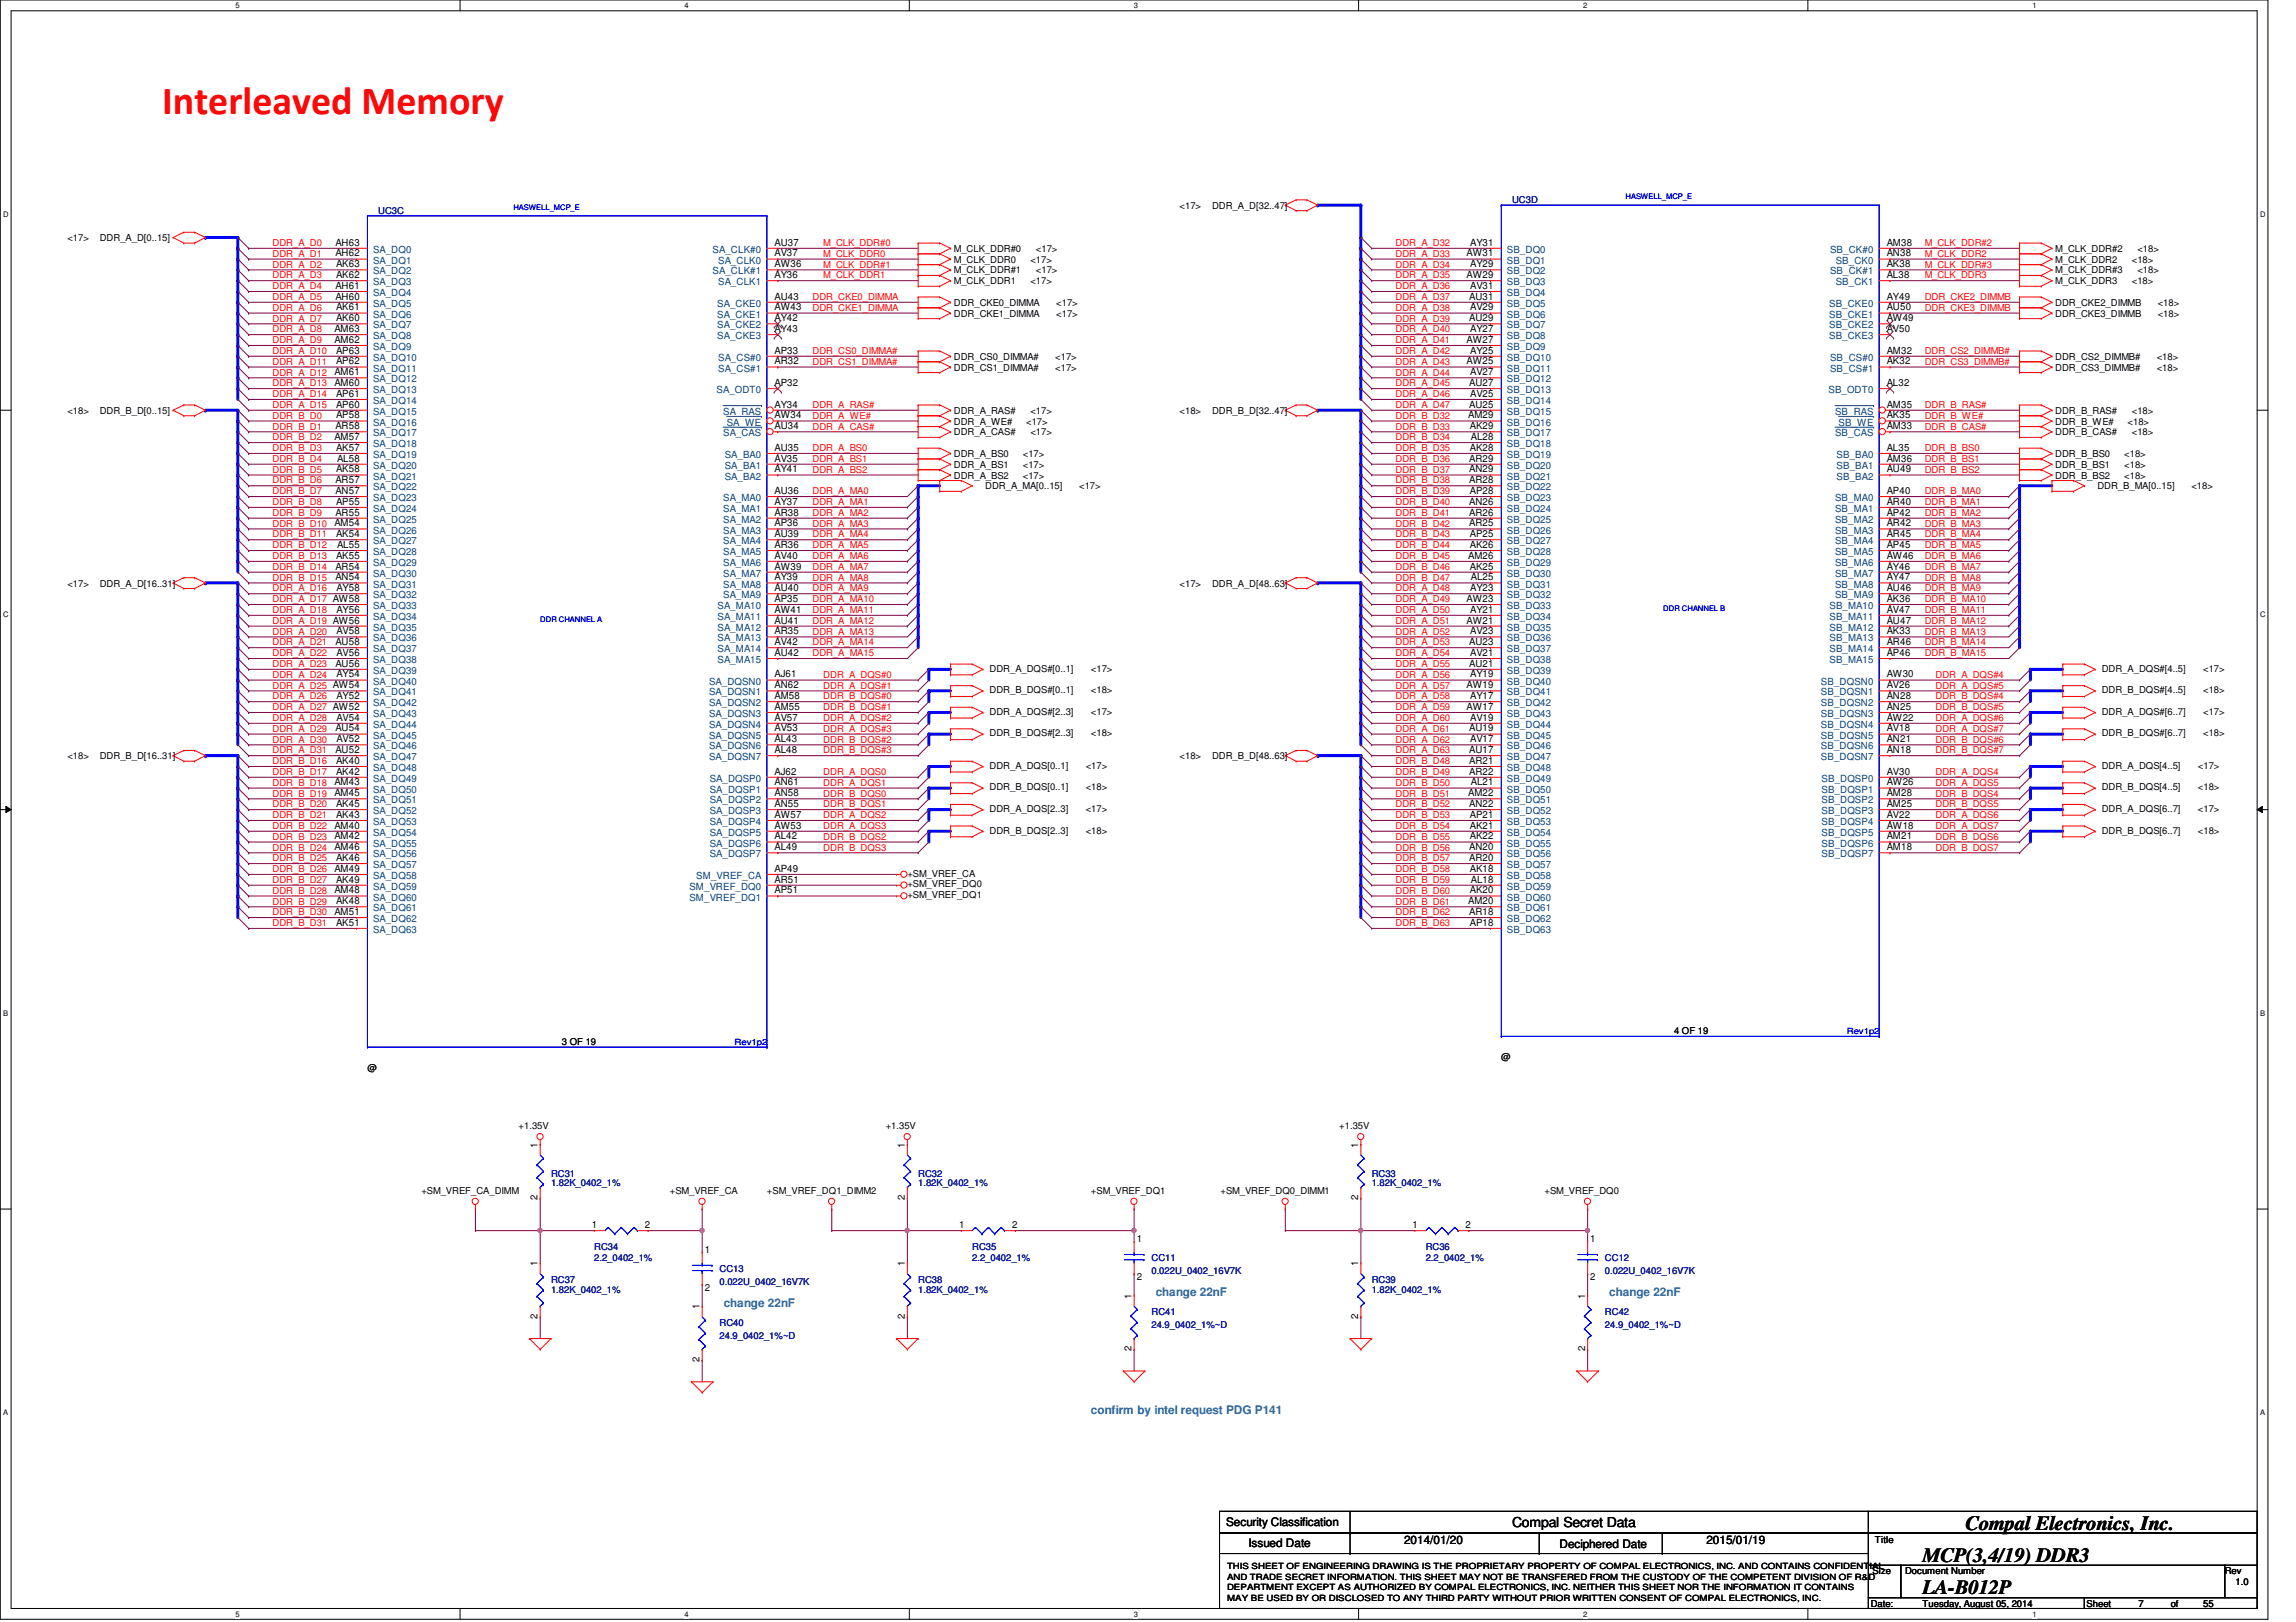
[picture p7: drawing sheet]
<svg xmlns="http://www.w3.org/2000/svg" width="297mm" height="210mm" viewBox="0 0 297 210" stroke-linecap="round" stroke-linejoin="round" font-family="sans-serif">
<defs><g id="words">
<text font-size="5.2" fill="#f00" x="21" y="14.7">Interleaved Memory</text>
<g font-size="2.6">
<text x="254.3" y="198">Compal Electronics, Inc.</text>
<text x="248.7" y="202.1">MCP(3,4/19) DDR3</text>
<text x="248.7" y="206.3">LA-B012P</text>
</g>
<text font-size="1.8" x="195.6" y="197.6">Compal Secret Data</text>
<g font-size="1.5" fill="#0080c0">
<text x="149.5" y="167.7">change 22nF</text>
<text x="208.2" y="167.7">change 22nF</text>
<text x="93.6" y="169.1">change 22nF</text>
<text x="141.1" y="183">confirm by intel request PDG P141</text>
</g>
<g font-size="1.5">
<text x="158.6" y="197.5">Security Classification</text>
<text x="161.5" y="200.2">Issued Date</text>
<text x="181.6" y="199.8">2014/01/20</text>
<text x="201.8" y="200.3">Deciphered Date</text>
<text x="220.8" y="199.8">2015/01/19</text>
</g>
<g font-size="1.3">
<text x="43.4" y="31.8">AH63</text>
<text x="43.4" y="33.2">AH62</text>
<text x="43.5" y="34.6">AK63</text>
<text x="43.5" y="36">AK62</text>
<text x="100.2" y="36">AY36</text>
<text x="100.2" y="34.6">AW36</text>
<text x="100.2" y="33.2">AV37</text>
<text x="100.2" y="31.8">AU37</text>
<text x="189.7" y="33.2">AW31</text>
<text x="189.7" y="36">AW29</text>
<text x="190.2" y="31.8">AY31</text>
<text x="190.2" y="34.6">AY29</text>
<text x="244.1" y="34.6">AK38</text>
<text x="244.1" y="36">AL38</text>
<text x="244.1" y="33.2">AN38</text>
<text x="244.1" y="31.8">AM38</text>
<text x="43.4" y="37.4">AH61</text>
<text x="43.4" y="38.8">AH60</text>
<text x="43.5" y="40.2">AK61</text>
<text x="43.5" y="41.6">AK60</text>
<text x="100.2" y="41.6">AY42</text>
<text x="100.2" y="40.2">AW43</text>
<text x="100.2" y="38.8">AU43</text>
<text x="190.1" y="38.8">AU31</text>
<text x="190.1" y="41.6">AU29</text>
<text x="190.2" y="40.2">AV29</text>
<text x="190.2" y="37.4">AV31</text>
<text x="244.1" y="40.2">AU50</text>
<text x="244.1" y="41.6">AW49</text>
<text x="244.1" y="38.8">AY49</text>
<text x="43.3" y="43">AM63</text>
<text x="43.3" y="44.4">AM62</text>
<text x="43.5" y="45.8">AP63</text>
<text x="43.5" y="47.2">AP62</text>
<text x="100.2" y="43">AY43</text>
<text x="100.2" y="47.2">AR32</text>
<text x="100.2" y="45.8">AP33</text>
<text x="189.7" y="47.2">AW25</text>
<text x="189.7" y="44.4">AW27</text>
<text x="190.2" y="45.8">AY25</text>
<text x="190.2" y="43">AY27</text>
<text x="244.1" y="47.2">AK32</text>
<text x="244.1" y="45.8">AM32</text>
<text x="244.1" y="43">AV50</text>
<text x="43.3" y="48.6">AM61</text>
<text x="43.3" y="50">AM60</text>
<text x="43.5" y="51.4">AP61</text>
<text x="43.5" y="52.7">AP60</text>
<text x="100.2" y="50">AP32</text>
<text x="100.2" y="52.7">AY34</text>
<text x="190.1" y="52.7">AU25</text>
<text x="190.1" y="50">AU27</text>
<text x="190.2" y="51.4">AV25</text>
<text x="190.2" y="48.6">AV27</text>
<text x="244.1" y="52.7">AM35</text>
<text x="244.1" y="50">AL32</text>
<text x="43.3" y="56.9">AM57</text>
<text x="43.4" y="55.5">AR58</text>
<text x="43.5" y="54.1">AP58</text>
<text x="43.5" y="58.3">AK57</text>
<text x="43.6" y="59.7">AL58</text>
<text x="100.2" y="55.5">AU34</text>
<text x="100.2" y="54.1">AW34</text>
<text x="100.2" y="58.3">AU35</text>
<text x="100.2" y="59.7">AV35</text>
<text x="189.9" y="54.1">AM29</text>
<text x="190.1" y="59.7">AR29</text>
<text x="190.2" y="55.5">AK29</text>
<text x="190.2" y="58.3">AK28</text>
<text x="190.3" y="56.9">AL28</text>
<text x="244.1" y="54.1">AK35</text>
<text x="244.1" y="55.5">AM33</text>
<text x="244.1" y="58.3">AL35</text>
<text x="244.1" y="59.7">AM36</text>
<text x="43.4" y="62.5">AR57</text>
<text x="43.4" y="63.9">AN57</text>
<text x="43.5" y="61.1">AK58</text>
<text x="43.5" y="65.3">AP55</text>
<text x="100.2" y="61.1">AY41</text>
<text x="100.2" y="65.3">AY37</text>
<text x="100.2" y="63.9">AU36</text>
<text x="190.1" y="61.1">AN29</text>
<text x="190.1" y="62.5">AR28</text>
<text x="190.1" y="65.3">AN26</text>
<text x="190.2" y="63.9">AP28</text>
<text x="244.1" y="63.9">AP40</text>
<text x="244.1" y="65.3">AR40</text>
<text x="244.1" y="61.1">AU49</text>
<text x="43.3" y="68.1">AM54</text>
<text x="43.4" y="66.7">AR55</text>
<text x="43.5" y="69.5">AK54</text>
<text x="43.6" y="70.9">AL55</text>
<text x="100.2" y="66.7">AR38</text>
<text x="100.2" y="68.1">AP36</text>
<text x="100.2" y="69.5">AU39</text>
<text x="100.2" y="70.9">AR36</text>
<text x="190.1" y="68.1">AR25</text>
<text x="190.1" y="66.7">AR26</text>
<text x="190.2" y="69.5">AP25</text>
<text x="190.2" y="70.9">AK26</text>
<text x="244.1" y="69.5">AR45</text>
<text x="244.1" y="70.9">AP45</text>
<text x="244.1" y="68.1">AR42</text>
<text x="244.1" y="66.7">AP42</text>
<text x="43.4" y="73.7">AR54</text>
<text x="43.4" y="75.1">AN54</text>
<text x="43.5" y="72.3">AK55</text>
<text x="43.5" y="76.5">AY58</text>
<text x="100.2" y="73.7">AW39</text>
<text x="100.2" y="72.3">AV40</text>
<text x="100.2" y="76.5">AU40</text>
<text x="100.2" y="75.1">AY39</text>
<text x="100.2" y="77.9">AP35</text>
<text x="189.7" y="77.9">AW23</text>
<text x="189.9" y="72.3">AM26</text>
<text x="190.2" y="73.7">AK25</text>
<text x="190.2" y="76.5">AY23</text>
<text x="190.3" y="75.1">AL25</text>
<text x="244.1" y="76.5">AU46</text>
<text x="244.1" y="77.9">AK36</text>
<text x="244.1" y="75.1">AY47</text>
<text x="244.1" y="72.3">AW46</text>
<text x="244.1" y="73.7">AY46</text>
<text x="43.4" y="83.5">AU58</text>
<text x="43.5" y="79.3">AY56</text>
<text x="43.5" y="82.1">AV58</text>
<text x="100.2" y="79.3">AW41</text>
<text x="100.2" y="80.7">AU41</text>
<text x="100.2" y="83.5">AV42</text>
<text x="100.2" y="82.1">AR35</text>
<text x="189.7" y="80.7">AW21</text>
<text x="190.1" y="83.5">AU23</text>
<text x="190.2" y="82.1">AV23</text>
<text x="190.2" y="79.3">AY21</text>
<text x="244.1" y="83.5">AR46</text>
<text x="244.1" y="82.1">AK33</text>
<text x="244.1" y="79.3">AV47</text>
<text x="244.1" y="80.7">AU47</text>
<text x="43.4" y="86.3">AU56</text>
<text x="43.5" y="84.9">AV56</text>
<text x="43.5" y="87.7">AY54</text>
<text x="100.2" y="84.9">AU42</text>
<text x="100.2" y="87.7">AJ61</text>
<text x="100.2" y="89.1">AN62</text>
<text x="189.7" y="89.1">AW19</text>
<text x="190.1" y="86.3">AU21</text>
<text x="190.2" y="87.7">AY19</text>
<text x="190.2" y="84.9">AV21</text>
<text x="244.1" y="89.1">AV26</text>
<text x="244.1" y="87.7">AW30</text>
<text x="244.1" y="84.9">AP46</text>
<text x="43.4" y="94.7">AU54</text>
<text x="43.5" y="90.5">AY52</text>
<text x="43.5" y="93.3">AV54</text>
<text x="100.2" y="90.5">AM58</text>
<text x="100.2" y="91.9">AM55</text>
<text x="100.2" y="94.7">AV53</text>
<text x="100.2" y="93.3">AV57</text>
<text x="189.7" y="91.9">AW17</text>
<text x="190.1" y="94.7">AU19</text>
<text x="190.2" y="90.5">AY17</text>
<text x="190.2" y="93.3">AV19</text>
<text x="244.1" y="90.5">AN28</text>
<text x="244.1" y="91.9">AN25</text>
<text x="244.1" y="93.3">AW22</text>
<text x="244.1" y="94.7">AV18</text>
<text x="43.3" y="101.6">AM43</text>
<text x="43.4" y="97.5">AU52</text>
<text x="43.5" y="98.8">AK40</text>
<text x="43.5" y="100.2">AK42</text>
<text x="43.5" y="96.1">AV52</text>
<text x="100.2" y="97.5">AL48</text>
<text x="100.2" y="96.1">AL43</text>
<text x="100.2" y="101.6">AN61</text>
<text x="100.2" y="100.2">AJ62</text>
<text x="190.1" y="97.5">AU17</text>
<text x="190.1" y="98.8">AR21</text>
<text x="190.1" y="100.2">AR22</text>
<text x="190.2" y="96.1">AV17</text>
<text x="190.3" y="101.6">AL21</text>
<text x="244.1" y="97.5">AN18</text>
<text x="244.1" y="100.2">AV30</text>
<text x="244.1" y="101.6">AW26</text>
<text x="244.1" y="96.1">AN21</text>
<text x="43.3" y="103">AM45</text>
<text x="43.3" y="107.2">AM40</text>
<text x="43.5" y="104.4">AK45</text>
<text x="43.5" y="105.8">AK43</text>
<text x="100.2" y="105.8">AW57</text>
<text x="100.2" y="104.4">AN55</text>
<text x="100.2" y="103">AN58</text>
<text x="100.2" y="107.2">AW53</text>
<text x="189.9" y="103">AM22</text>
<text x="190.1" y="104.4">AN22</text>
<text x="190.2" y="105.8">AP21</text>
<text x="190.2" y="107.2">AK21</text>
<text x="244.1" y="105.8">AV22</text>
<text x="244.1" y="107.2">AW18</text>
<text x="244.1" y="104.4">AM25</text>
<text x="244.1" y="103">AM28</text>
<text x="43.3" y="108.6">AM42</text>
<text x="43.3" y="110">AM46</text>
<text x="43.3" y="112.8">AM49</text>
<text x="43.5" y="111.4">AK46</text>
<text x="100.2" y="108.6">AL42</text>
<text x="100.2" y="110">AL49</text>
<text x="100.2" y="112.8">AP49</text>
<text x="190.1" y="111.4">AR20</text>
<text x="190.1" y="110">AN20</text>
<text x="190.2" y="112.8">AK18</text>
<text x="190.2" y="108.6">AK22</text>
<text x="244.1" y="108.6">AM21</text>
<text x="244.1" y="110">AM18</text>
<text x="43.3" y="115.6">AM48</text>
<text x="43.3" y="118.4">AM51</text>
<text x="43.5" y="114.2">AK49</text>
<text x="43.5" y="117">AK48</text>
<text x="43.5" y="119.8">AK51</text>
<text x="100.2" y="115.6">AP51</text>
<text x="100.2" y="114.2">AR51</text>
<text x="189.9" y="117">AM20</text>
<text x="190.1" y="118.4">AR18</text>
<text x="190.2" y="119.8">AP18</text>
<text x="190.2" y="115.6">AK20</text>
<text x="190.3" y="114.2">AL18</text>
<text x="69.6" y="148.5" transform="rotate(-90 69.6 148.5)">1</text>
<text x="117" y="148.5" transform="rotate(-90 117 148.5)">1</text>
<text x="175.7" y="148.5" transform="rotate(-90 175.7 148.5)">1</text>
<text x="69.6" y="155.3" transform="rotate(-90 69.6 155.3)">2</text>
<text x="117" y="155.3" transform="rotate(-90 117 155.3)">2</text>
<text x="175.7" y="155.3" transform="rotate(-90 175.7 155.3)">2</text>
<text x="76.6" y="158.9">1</text>
<text x="83.4" y="158.9">2</text>
<text x="124.1" y="158.9">1</text>
<text x="130.9" y="158.9">2</text>
<text x="147.1" y="160.8">1</text>
<text x="182.7" y="158.9">1</text>
<text x="189.6" y="158.9">2</text>
<text x="205.7" y="160.8">1</text>
<text x="69.6" y="163.9" transform="rotate(-90 69.6 163.9)">1</text>
<text x="91.2" y="162.2">1</text>
<text x="91.2" y="167">2</text>
<text x="117" y="163.9" transform="rotate(-90 117 163.9)">1</text>
<text x="147.1" y="165.6">2</text>
<text x="175.7" y="163.9" transform="rotate(-90 175.7 163.9)">1</text>
<text x="205.7" y="165.6">2</text>
<text x="69.6" y="170.7" transform="rotate(-90 69.6 170.7)">2</text>
<text x="90.5" y="169.5" transform="rotate(-90 90.5 169.5)">1</text>
<text x="117" y="170.7" transform="rotate(-90 117 170.7)">2</text>
<text x="146.4" y="168.1" transform="rotate(-90 146.4 168.1)">1</text>
<text x="175.7" y="170.7" transform="rotate(-90 175.7 170.7)">2</text>
<text x="205.1" y="168.1" transform="rotate(-90 205.1 168.1)">1</text>
<text x="90.5" y="176.3" transform="rotate(-90 90.5 176.3)">2</text>
<text x="146.4" y="174.9" transform="rotate(-90 146.4 174.9)">2</text>
<text x="205.1" y="174.9" transform="rotate(-90 205.1 174.9)">2</text>
</g>
<g font-size="1.3" fill="#004080">
<text x="48.3" y="32.7">SA_DQ0</text>
<text x="48.3" y="34.1">SA_DQ1</text>
<text x="48.3" y="35.5">SA_DQ2</text>
<text x="92.2" y="35.5">SA_CLK#1</text>
<text x="92.2" y="32.7">SA_CLK#0</text>
<text x="92.9" y="34.1">SA_CLK0</text>
<text x="194.9" y="32.7">SB_DQ0</text>
<text x="194.9" y="34.1">SB_DQ1</text>
<text x="194.9" y="35.5">SB_DQ2</text>
<text x="236.8" y="35.5">SB_CK#1</text>
<text x="236.8" y="32.7">SB_CK#0</text>
<text x="237.5" y="34.1">SB_CK0</text>
<text x="48.3" y="36.9">SA_DQ3</text>
<text x="48.3" y="38.3">SA_DQ4</text>
<text x="48.3" y="39.7">SA_DQ5</text>
<text x="48.3" y="41.1">SA_DQ6</text>
<text x="92.8" y="41.1">SA_CKE1</text>
<text x="92.8" y="39.7">SA_CKE0</text>
<text x="92.9" y="36.9">SA_CLK1</text>
<text x="194.9" y="39.7">SB_DQ5</text>
<text x="194.9" y="41.1">SB_DQ6</text>
<text x="194.9" y="36.9">SB_DQ3</text>
<text x="194.9" y="38.3">SB_DQ4</text>
<text x="236.6" y="41.1">SB_CKE1</text>
<text x="236.6" y="39.7">SB_CKE0</text>
<text x="237.5" y="36.9">SB_CK1</text>
<text x="48.3" y="42.5">SA_DQ7</text>
<text x="48.3" y="43.9">SA_DQ8</text>
<text x="48.3" y="45.3">SA_DQ9</text>
<text x="48.3" y="46.7">SA_DQ10</text>
<text x="92.8" y="42.5">SA_CKE2</text>
<text x="92.8" y="43.9">SA_CKE3</text>
<text x="92.9" y="46.7">SA_CS#0</text>
<text x="194.9" y="46.7">SB_DQ10</text>
<text x="194.9" y="42.5">SB_DQ7</text>
<text x="194.9" y="43.9">SB_DQ8</text>
<text x="194.9" y="45.3">SB_DQ9</text>
<text x="236.6" y="42.5">SB_CKE2</text>
<text x="236.6" y="43.9">SB_CKE3</text>
<text x="236.8" y="46.7">SB_CS#0</text>
<text x="48.3" y="48.1">SA_DQ11</text>
<text x="48.3" y="49.5">SA_DQ12</text>
<text x="48.3" y="50.9">SA_DQ13</text>
<text x="48.3" y="52.3">SA_DQ14</text>
<text x="48.3" y="53.7">SA_DQ15</text>
<text x="92.7" y="50.9">SA_ODT0</text>
<text x="92.9" y="48.1">SA_CS#1</text>
<text x="93.6" y="53.7">SA_RAS</text>
<text x="194.9" y="53.7">SB_DQ15</text>
<text x="194.9" y="48.1">SB_DQ11</text>
<text x="194.9" y="50.9">SB_DQ13</text>
<text x="194.9" y="52.3">SB_DQ14</text>
<text x="194.9" y="49.5">SB_DQ12</text>
<text x="236.6" y="50.9">SB_ODT0</text>
<text x="236.8" y="48.1">SB_CS#1</text>
<text x="237.4" y="53.7">SB_RAS</text>
<text x="48.3" y="55.1">SA_DQ16</text>
<text x="48.3" y="56.5">SA_DQ17</text>
<text x="48.3" y="57.9">SA_DQ18</text>
<text x="48.3" y="59.3">SA_DQ19</text>
<text x="93.6" y="56.5">SA_CAS</text>
<text x="93.8" y="59.3">SA_BA0</text>
<text x="94" y="55.1">SA_WE</text>
<text x="194.9" y="55.1">SB_DQ16</text>
<text x="194.9" y="56.5">SB_DQ17</text>
<text x="194.9" y="57.9">SB_DQ18</text>
<text x="194.9" y="59.3">SB_DQ19</text>
<text x="237.4" y="56.5">SB_CAS</text>
<text x="237.6" y="59.3">SB_BA0</text>
<text x="237.9" y="55.1">SB_WE</text>
<text x="48.3" y="60.7">SA_DQ20</text>
<text x="48.3" y="62.1">SA_DQ21</text>
<text x="48.3" y="63.5">SA_DQ22</text>
<text x="48.3" y="64.9">SA_DQ23</text>
<text x="93.6" y="64.9">SA_MA0</text>
<text x="93.8" y="60.7">SA_BA1</text>
<text x="93.8" y="62.1">SA_BA2</text>
<text x="194.9" y="60.7">SB_DQ20</text>
<text x="194.9" y="62.1">SB_DQ21</text>
<text x="194.9" y="63.5">SB_DQ22</text>
<text x="194.9" y="64.9">SB_DQ23</text>
<text x="237.4" y="64.9">SB_MA0</text>
<text x="237.6" y="62.1">SB_BA2</text>
<text x="237.6" y="60.7">SB_BA1</text>
<text x="48.3" y="67.6">SA_DQ25</text>
<text x="48.3" y="71.8">SA_DQ28</text>
<text x="48.3" y="66.3">SA_DQ24</text>
<text x="48.3" y="70.4">SA_DQ27</text>
<text x="48.3" y="69">SA_DQ26</text>
<text x="93.6" y="66.3">SA_MA1</text>
<text x="93.6" y="67.6">SA_MA2</text>
<text x="93.6" y="69">SA_MA3</text>
<text x="93.6" y="70.4">SA_MA4</text>
<text x="93.6" y="71.8">SA_MA5</text>
<text x="194.9" y="69">SB_DQ26</text>
<text x="194.9" y="67.6">SB_DQ25</text>
<text x="194.9" y="70.4">SB_DQ27</text>
<text x="194.9" y="71.8">SB_DQ28</text>
<text x="194.9" y="66.3">SB_DQ24</text>
<text x="237.4" y="70.4">SB_MA4</text>
<text x="237.4" y="71.8">SB_MA5</text>
<text x="237.4" y="69">SB_MA3</text>
<text x="237.4" y="67.6">SB_MA2</text>
<text x="237.4" y="66.3">SB_MA1</text>
<text x="48.3" y="73.2">SA_DQ29</text>
<text x="48.3" y="74.6">SA_DQ30</text>
<text x="48.3" y="76">SA_DQ31</text>
<text x="48.3" y="77.4">SA_DQ32</text>
<text x="93.6" y="74.6">SA_MA7</text>
<text x="93.6" y="73.2">SA_MA6</text>
<text x="93.6" y="77.4">SA_MA9</text>
<text x="93.6" y="76">SA_MA8</text>
<text x="194.9" y="76">SB_DQ31</text>
<text x="194.9" y="77.4">SB_DQ32</text>
<text x="194.9" y="74.6">SB_DQ30</text>
<text x="194.9" y="73.2">SB_DQ29</text>
<text x="237.4" y="77.4">SB_MA9</text>
<text x="237.4" y="76">SB_MA8</text>
<text x="237.4" y="73.2">SB_MA6</text>
<text x="237.4" y="74.6">SB_MA7</text>
<text x="48.3" y="78.8">SA_DQ33</text>
<text x="48.3" y="80.2">SA_DQ34</text>
<text x="48.3" y="81.6">SA_DQ35</text>
<text x="48.3" y="83">SA_DQ36</text>
<text x="92.8" y="80.2">SA_MA11</text>
<text x="92.8" y="81.6">SA_MA12</text>
<text x="92.8" y="78.8">SA_MA10</text>
<text x="92.8" y="83">SA_MA13</text>
<text x="194.9" y="83">SB_DQ36</text>
<text x="194.9" y="81.6">SB_DQ35</text>
<text x="194.9" y="78.8">SB_DQ33</text>
<text x="194.9" y="80.2">SB_DQ34</text>
<text x="236.7" y="83">SB_MA13</text>
<text x="236.7" y="78.8">SB_MA10</text>
<text x="236.7" y="80.2">SB_MA11</text>
<text x="236.7" y="81.6">SB_MA12</text>
<text x="48.3" y="84.4">SA_DQ37</text>
<text x="48.3" y="85.8">SA_DQ38</text>
<text x="48.3" y="87.2">SA_DQ39</text>
<text x="48.3" y="88.6">SA_DQ40</text>
<text x="91.7" y="88.6">SA_DQSN0</text>
<text x="92.8" y="84.4">SA_MA14</text>
<text x="92.8" y="85.8">SA_MA15</text>
<text x="194.9" y="88.6">SB_DQ40</text>
<text x="194.9" y="84.4">SB_DQ37</text>
<text x="194.9" y="85.8">SB_DQ38</text>
<text x="194.9" y="87.2">SB_DQ39</text>
<text x="235.6" y="88.6">SB_DQSN0</text>
<text x="236.7" y="84.4">SB_MA14</text>
<text x="236.7" y="85.8">SB_MA15</text>
<text x="48.3" y="90">SA_DQ41</text>
<text x="48.3" y="91.4">SA_DQ42</text>
<text x="48.3" y="92.8">SA_DQ43</text>
<text x="48.3" y="94.2">SA_DQ44</text>
<text x="48.3" y="95.6">SA_DQ45</text>
<text x="91.7" y="91.4">SA_DQSN2</text>
<text x="91.7" y="90">SA_DQSN1</text>
<text x="91.7" y="92.8">SA_DQSN3</text>
<text x="91.7" y="95.6">SA_DQSN5</text>
<text x="91.7" y="94.2">SA_DQSN4</text>
<text x="194.9" y="95.6">SB_DQ45</text>
<text x="194.9" y="90">SB_DQ41</text>
<text x="194.9" y="91.4">SB_DQ42</text>
<text x="194.9" y="92.8">SB_DQ43</text>
<text x="194.9" y="94.2">SB_DQ44</text>
<text x="235.6" y="91.4">SB_DQSN2</text>
<text x="235.6" y="92.8">SB_DQSN3</text>
<text x="235.6" y="94.2">SB_DQSN4</text>
<text x="235.6" y="95.6">SB_DQSN5</text>
<text x="235.6" y="90">SB_DQSN1</text>
<text x="48.3" y="97">SA_DQ46</text>
<text x="48.3" y="98.4">SA_DQ47</text>
<text x="48.3" y="99.8">SA_DQ48</text>
<text x="48.3" y="101.2">SA_DQ49</text>
<text x="91.7" y="98.4">SA_DQSN7</text>
<text x="91.7" y="97">SA_DQSN6</text>
<text x="91.8" y="101.2">SA_DQSP0</text>
<text x="194.9" y="97">SB_DQ46</text>
<text x="194.9" y="98.4">SB_DQ47</text>
<text x="194.9" y="99.8">SB_DQ48</text>
<text x="194.9" y="101.2">SB_DQ49</text>
<text x="235.6" y="98.4">SB_DQSN7</text>
<text x="235.6" y="97">SB_DQSN6</text>
<text x="235.7" y="101.2">SB_DQSP0</text>
<text x="48.3" y="102.6">SA_DQ50</text>
<text x="48.3" y="104">SA_DQ51</text>
<text x="48.3" y="105.4">SA_DQ52</text>
<text x="48.3" y="106.8">SA_DQ53</text>
<text x="91.8" y="102.6">SA_DQSP1</text>
<text x="91.8" y="106.8">SA_DQSP4</text>
<text x="91.8" y="105.4">SA_DQSP3</text>
<text x="91.8" y="104">SA_DQSP2</text>
<text x="194.9" y="104">SB_DQ51</text>
<text x="194.9" y="105.4">SB_DQ52</text>
<text x="194.9" y="106.8">SB_DQ53</text>
<text x="194.9" y="102.6">SB_DQ50</text>
<text x="235.7" y="106.8">SB_DQSP4</text>
<text x="235.7" y="105.4">SB_DQSP3</text>
<text x="235.7" y="104">SB_DQSP2</text>
<text x="235.7" y="102.6">SB_DQSP1</text>
<text x="48.3" y="108.2">SA_DQ54</text>
<text x="48.3" y="109.6">SA_DQ55</text>
<text x="48.3" y="111">SA_DQ56</text>
<text x="48.3" y="112.4">SA_DQ57</text>
<text x="48.3" y="113.7">SA_DQ58</text>
<text x="90.1" y="113.7">SM_VREF_CA</text>
<text x="91.8" y="109.6">SA_DQSP6</text>
<text x="91.8" y="108.2">SA_DQSP5</text>
<text x="91.8" y="111">SA_DQSP7</text>
<text x="194.9" y="112.4">SB_DQ57</text>
<text x="194.9" y="111">SB_DQ56</text>
<text x="194.9" y="113.7">SB_DQ58</text>
<text x="194.9" y="108.2">SB_DQ54</text>
<text x="194.9" y="109.6">SB_DQ55</text>
<text x="235.7" y="108.2">SB_DQSP5</text>
<text x="235.7" y="109.6">SB_DQSP6</text>
<text x="235.7" y="111">SB_DQSP7</text>
<text x="48.3" y="115.1">SA_DQ59</text>
<text x="48.3" y="116.5">SA_DQ60</text>
<text x="48.3" y="117.9">SA_DQ61</text>
<text x="48.3" y="119.3">SA_DQ62</text>
<text x="89.2" y="116.5">SM_VREF_DQ1</text>
<text x="89.2" y="115.1">SM_VREF_DQ0</text>
<text x="194.9" y="117.9">SB_DQ61</text>
<text x="194.9" y="119.3">SB_DQ62</text>
<text x="194.9" y="115.1">SB_DQ59</text>
<text x="194.9" y="116.5">SB_DQ60</text>
<text x="48.3" y="120.7">SA_DQ63</text>
<text x="194.9" y="120.7">SB_DQ63</text>
</g>
<g font-size="1.2" fill="#000080">
<text x="48.9" y="27.7">UC3C</text>
<text x="195.6" y="26.3">UC3D</text>
<text x="71.3" y="152.3">RC31</text>
<text x="71.3" y="153.4">1.82K_0402_1%</text>
<text x="118.8" y="152.3">RC32</text>
<text x="118.8" y="153.4">1.82K_0402_1%</text>
<text x="177.5" y="152.3">RC33</text>
<text x="177.5" y="153.4">1.82K_0402_1%</text>
<text x="76.9" y="161.8">RC34</text>
<text x="125.8" y="161.8">RC35</text>
<text x="184.4" y="161.8">RC36</text>
<text x="71.3" y="166">RC37</text>
<text x="71.3" y="167.4">1.82K_0402_1%</text>
<text x="76.9" y="163.2">2.2_0402_1%</text>
<text x="93.1" y="164.6">CC13</text>
<text x="93.1" y="166.3">0.022U_0402_16V7K</text>
<text x="118.8" y="166">RC38</text>
<text x="118.8" y="167.4">1.82K_0402_1%</text>
<text x="125.8" y="163.2">2.2_0402_1%</text>
<text x="149" y="163.2">CC11</text>
<text x="149" y="164.9">0.022U_0402_16V7K</text>
<text x="177.5" y="166">RC39</text>
<text x="177.5" y="167.4">1.82K_0402_1%</text>
<text x="184.4" y="163.2">2.2_0402_1%</text>
<text x="207.6" y="163.2">CC12</text>
<text x="207.6" y="164.9">0.022U_0402_16V7K</text>
<text x="93.1" y="171.6">RC40</text>
<text x="93.1" y="173.3">24.9_0402_1%~D</text>
<text x="149" y="170.2">RC41</text>
<text x="149" y="171.9">24.9_0402_1%~D</text>
<text x="207.6" y="170.2">RC42</text>
<text x="207.6" y="171.9">24.9_0402_1%~D</text>
</g>
<g font-size="1.2">
<text x="152.6" y="27">&lt;17&gt;</text>
<text x="156.8" y="27">DDR_A_D[32..47]</text>
<text x="8.7" y="31.2">&lt;17&gt;</text>
<text x="12.9" y="31.2">DDR_A_D[0..15]</text>
<text x="123.4" y="32.6">M_CLK_DDR#0</text>
<text x="123.4" y="34">M_CLK_DDR0</text>
<text x="123.4" y="35.4">M_CLK_DDR#1</text>
<text x="133.3" y="34">&lt;17&gt;</text>
<text x="134" y="32.6">&lt;17&gt;</text>
<text x="134" y="35.4">&lt;17&gt;</text>
<text x="265.9" y="32.6">M_CLK_DDR#2</text>
<text x="265.9" y="34">M_CLK_DDR2</text>
<text x="265.9" y="35.4">M_CLK_DDR#3</text>
<text x="275.8" y="34">&lt;18&gt;</text>
<text x="276.5" y="32.6">&lt;18&gt;</text>
<text x="276.5" y="35.4">&lt;18&gt;</text>
<text x="123.4" y="39.6">DDR_CKE0_DIMMA</text>
<text x="123.4" y="41">DDR_CKE1_DIMMA</text>
<text x="123.4" y="36.8">M_CLK_DDR1</text>
<text x="133.3" y="36.8">&lt;17&gt;</text>
<text x="136.6" y="39.6">&lt;17&gt;</text>
<text x="136.6" y="41">&lt;17&gt;</text>
<text x="265.9" y="39.6">DDR_CKE2_DIMMB</text>
<text x="265.9" y="41">DDR_CKE3_DIMMB</text>
<text x="265.9" y="36.8">M_CLK_DDR3</text>
<text x="275.8" y="36.8">&lt;18&gt;</text>
<text x="279.1" y="39.6">&lt;18&gt;</text>
<text x="279.1" y="41">&lt;18&gt;</text>
<text x="123.4" y="46.6">DDR_CS0_DIMMA#</text>
<text x="123.4" y="48">DDR_CS1_DIMMA#</text>
<text x="136.5" y="46.6">&lt;17&gt;</text>
<text x="136.5" y="48">&lt;17&gt;</text>
<text x="265.9" y="46.6">DDR_CS2_DIMMB#</text>
<text x="265.9" y="48">DDR_CS3_DIMMB#</text>
<text x="279" y="46.6">&lt;18&gt;</text>
<text x="279" y="48">&lt;18&gt;</text>
<text x="8.7" y="53.6">&lt;18&gt;</text>
<text x="12.9" y="53.6">DDR_B_D[0..15]</text>
<text x="123.4" y="53.6">DDR_A_RAS#</text>
<text x="133.3" y="53.6">&lt;17&gt;</text>
<text x="152.6" y="53.6">&lt;18&gt;</text>
<text x="156.8" y="53.6">DDR_B_D[32..47]</text>
<text x="265.9" y="53.6">DDR_B_RAS#</text>
<text x="275.8" y="53.6">&lt;18&gt;</text>
<text x="123.4" y="54.9">DDR_A_WE#</text>
<text x="123.4" y="56.3">DDR_A_CAS#</text>
<text x="123.4" y="59.1">DDR_A_BS0</text>
<text x="132.3" y="59.1">&lt;17&gt;</text>
<text x="132.8" y="54.9">&lt;17&gt;</text>
<text x="133.3" y="56.3">&lt;17&gt;</text>
<text x="265.9" y="54.9">DDR_B_WE#</text>
<text x="265.9" y="56.3">DDR_B_CAS#</text>
<text x="265.9" y="59.1">DDR_B_BS0</text>
<text x="274.8" y="59.1">&lt;18&gt;</text>
<text x="275.2" y="54.9">&lt;18&gt;</text>
<text x="275.8" y="56.3">&lt;18&gt;</text>
<text x="123.4" y="61.9">DDR_A_BS2</text>
<text x="123.4" y="60.5">DDR_A_BS1</text>
<text x="127.5" y="63.3">DDR_A_MA[0..15]</text>
<text x="132.3" y="61.9">&lt;17&gt;</text>
<text x="132.3" y="60.5">&lt;17&gt;</text>
<text x="139.6" y="63.3">&lt;17&gt;</text>
<text x="265.9" y="60.5">DDR_B_BS1</text>
<text x="265.9" y="61.9">DDR_B_BS2</text>
<text x="271.4" y="63.3">DDR_B_MA[0..15]</text>
<text x="274.8" y="60.5">&lt;18&gt;</text>
<text x="274.8" y="61.9">&lt;18&gt;</text>
<text x="283.5" y="63.3">&lt;18&gt;</text>
<text x="8.7" y="75.9">&lt;17&gt;</text>
<text x="12.9" y="75.9">DDR_A_D[16..31]</text>
<text x="152.6" y="75.9">&lt;17&gt;</text>
<text x="156.8" y="75.9">DDR_A_D[48..63]</text>
<text x="128" y="86.9">DDR_A_DQS#[0..1]</text>
<text x="128" y="89.7">DDR_B_DQS#[0..1]</text>
<text x="141.1" y="86.9">&lt;17&gt;</text>
<text x="141.1" y="89.7">&lt;18&gt;</text>
<text x="271.9" y="89.7">DDR_B_DQS#[4..5]</text>
<text x="271.9" y="86.9">DDR_A_DQS#[4..5]</text>
<text x="285" y="89.7">&lt;18&gt;</text>
<text x="285" y="86.9">&lt;17&gt;</text>
<text x="128" y="92.5">DDR_A_DQS#[2..3]</text>
<text x="128" y="95.3">DDR_B_DQS#[2..3]</text>
<text x="141.1" y="92.5">&lt;17&gt;</text>
<text x="141.1" y="95.3">&lt;18&gt;</text>
<text x="271.9" y="95.3">DDR_B_DQS#[6..7]</text>
<text x="271.9" y="92.5">DDR_A_DQS#[6..7]</text>
<text x="285" y="95.3">&lt;18&gt;</text>
<text x="285" y="92.5">&lt;17&gt;</text>
<text x="8.7" y="98.3">&lt;18&gt;</text>
<text x="12.9" y="98.3">DDR_B_D[16..31]</text>
<text x="128" y="99.5">DDR_A_DQS[0..1]</text>
<text x="140.5" y="99.5">&lt;17&gt;</text>
<text x="152.6" y="98.3">&lt;18&gt;</text>
<text x="156.8" y="98.3">DDR_B_D[48..63]</text>
<text x="271.9" y="99.5">DDR_A_DQS[4..5]</text>
<text x="284.3" y="99.5">&lt;17&gt;</text>
<text x="128" y="107.9">DDR_B_DQS[2..3]</text>
<text x="128" y="105.1">DDR_A_DQS[2..3]</text>
<text x="128" y="102.3">DDR_B_DQS[0..1]</text>
<text x="140.5" y="107.9">&lt;18&gt;</text>
<text x="140.5" y="105.1">&lt;17&gt;</text>
<text x="140.5" y="102.3">&lt;18&gt;</text>
<text x="271.9" y="107.9">DDR_B_DQS[6..7]</text>
<text x="271.9" y="105.1">DDR_A_DQS[6..7]</text>
<text x="271.9" y="102.3">DDR_B_DQS[4..5]</text>
<text x="284.3" y="107.9">&lt;18&gt;</text>
<text x="284.3" y="105.1">&lt;17&gt;</text>
<text x="284.3" y="102.3">&lt;18&gt;</text>
<text x="117.4" y="113.5">+SM_VREF_CA</text>
<text x="117.4" y="114.9">+SM_VREF_DQ0</text>
<text x="117.4" y="116.2">+SM_VREF_DQ1</text>
<text x="72.7" y="135.3">3 OF 19</text>
<text x="194.2" y="137.2">@</text>
<text x="216.6" y="133.9">4 OF 19</text>
<text x="47.5" y="138.6">@</text>
<text x="67.1" y="146.1">+1.35V</text>
<text x="114.6" y="146.1">+1.35V</text>
<text x="173.3" y="146.1">+1.35V</text>
<text x="54.5" y="154.5">+SM_VREF_CA_DIMM</text>
<text x="86.7" y="154.5">+SM_VREF_CA</text>
<text x="99.2" y="154.5">+SM_VREF_DQ1_DIMM2</text>
<text x="141.1" y="154.5">+SM_VREF_DQ1</text>
<text x="157.9" y="154.5">+SM_VREF_DQ0_DIMM1</text>
<text x="199.8" y="154.5">+SM_VREF_DQ0</text>
<text x="242.3" y="203.7">Size</text>
<text x="242.6" y="199.6">Title</text>
<text x="246.5" y="203.7">Document Number</text>
<text x="287.8" y="203.7">Rev</text>
<text x="242" y="207.9">Date:</text>
<text x="248.7" y="207.9">Tuesday, August 05, 2014</text>
<text x="270" y="207.9">Sheet</text>
<text x="276.6" y="207.9">7</text>
<text x="280.8" y="207.9">of</text>
<text x="285" y="207.9">55</text>
<text x="289.2" y="205.1">1.0</text>
</g>
<g font-size="1.2" fill="#f00">
<text x="35.3" y="34.6">DDR_A_D2</text>
<text x="35.3" y="33.2">DDR_A_D1</text>
<text x="35.3" y="31.8">DDR_A_D0</text>
<text x="106.5" y="33.2">M_CLK_DDR0</text>
<text x="106.5" y="31.8">M_CLK_DDR#0</text>
<text x="106.5" y="34.6">M_CLK_DDR#1</text>
<text x="180.5" y="33.2">DDR_A_D33</text>
<text x="180.5" y="34.6">DDR_A_D34</text>
<text x="180.5" y="31.8">DDR_A_D32</text>
<text x="249" y="34.6">M_CLK_DDR#3</text>
<text x="249" y="31.8">M_CLK_DDR#2</text>
<text x="249" y="33.2">M_CLK_DDR2</text>
<text x="35.3" y="36">DDR_A_D3</text>
<text x="35.3" y="38.8">DDR_A_D5</text>
<text x="35.3" y="37.4">DDR_A_D4</text>
<text x="35.3" y="40.2">DDR_A_D6</text>
<text x="35.3" y="41.6">DDR_A_D7</text>
<text x="105.1" y="40.2">DDR_CKE1_DIMMA</text>
<text x="105.1" y="38.8">DDR_CKE0_DIMMA</text>
<text x="106.5" y="36">M_CLK_DDR1</text>
<text x="180.5" y="36">DDR_A_D35</text>
<text x="180.5" y="41.6">DDR_A_D39</text>
<text x="180.5" y="38.8">DDR_A_D37</text>
<text x="180.5" y="37.4">DDR_A_D36</text>
<text x="180.5" y="40.2">DDR_A_D38</text>
<text x="249" y="38.8">DDR_CKE2_DIMMB</text>
<text x="249" y="40.2">DDR_CKE3_DIMMB</text>
<text x="249" y="36">M_CLK_DDR3</text>
<text x="35.3" y="44.4">DDR_A_D9</text>
<text x="35.3" y="43">DDR_A_D8</text>
<text x="35.3" y="45.8">DDR_A_D10</text>
<text x="35.3" y="47.2">DDR_A_D11</text>
<text x="105.1" y="47.2">DDR_CS1_DIMMA#</text>
<text x="105.1" y="45.8">DDR_CS0_DIMMA#</text>
<text x="180.5" y="45.8">DDR_A_D42</text>
<text x="180.5" y="47.2">DDR_A_D43</text>
<text x="180.5" y="43">DDR_A_D40</text>
<text x="180.5" y="44.4">DDR_A_D41</text>
<text x="249" y="45.8">DDR_CS2_DIMMB#</text>
<text x="249" y="47.2">DDR_CS3_DIMMB#</text>
<text x="35.3" y="51.4">DDR_A_D14</text>
<text x="35.3" y="50">DDR_A_D13</text>
<text x="35.3" y="48.6">DDR_A_D12</text>
<text x="35.3" y="52.8">DDR_A_D15</text>
<text x="105.1" y="52.8">DDR_A_RAS#</text>
<text x="180.5" y="52.8">DDR_A_D47</text>
<text x="180.5" y="51.4">DDR_A_D46</text>
<text x="180.5" y="48.6">DDR_A_D44</text>
<text x="180.5" y="50">DDR_A_D45</text>
<text x="249" y="52.8">DDR_B_RAS#</text>
<text x="35.3" y="58.4">DDR_B_D3</text>
<text x="35.3" y="59.8">DDR_B_D4</text>
<text x="35.3" y="57">DDR_B_D2</text>
<text x="35.3" y="54.2">DDR_B_D0</text>
<text x="35.3" y="55.6">DDR_B_D1</text>
<text x="105.1" y="58.4">DDR_A_BS0</text>
<text x="105.1" y="59.8">DDR_A_BS1</text>
<text x="105.1" y="54.2">DDR_A_WE#</text>
<text x="105.1" y="55.6">DDR_A_CAS#</text>
<text x="180.5" y="54.2">DDR_B_D32</text>
<text x="180.5" y="57">DDR_B_D34</text>
<text x="180.5" y="58.4">DDR_B_D35</text>
<text x="180.5" y="59.8">DDR_B_D36</text>
<text x="180.5" y="55.6">DDR_B_D33</text>
<text x="249" y="58.4">DDR_B_BS0</text>
<text x="249" y="59.8">DDR_B_BS1</text>
<text x="249" y="55.6">DDR_B_CAS#</text>
<text x="249" y="54.2">DDR_B_WE#</text>
<text x="35.3" y="65.4">DDR_B_D8</text>
<text x="35.3" y="64">DDR_B_D7</text>
<text x="35.3" y="61.2">DDR_B_D5</text>
<text x="35.3" y="62.6">DDR_B_D6</text>
<text x="105.1" y="64">DDR_A_MA0</text>
<text x="105.1" y="65.4">DDR_A_MA1</text>
<text x="105.1" y="61.2">DDR_A_BS2</text>
<text x="180.5" y="62.6">DDR_B_D38</text>
<text x="180.5" y="61.2">DDR_B_D37</text>
<text x="180.5" y="65.4">DDR_B_D40</text>
<text x="180.5" y="64">DDR_B_D39</text>
<text x="249" y="61.2">DDR_B_BS2</text>
<text x="249" y="64">DDR_B_MA0</text>
<text x="249" y="65.4">DDR_B_MA1</text>
<text x="35.3" y="68.2">DDR_B_D10</text>
<text x="35.3" y="66.8">DDR_B_D9</text>
<text x="35.3" y="71">DDR_B_D12</text>
<text x="35.3" y="69.6">DDR_B_D11</text>
<text x="105.1" y="68.2">DDR_A_MA3</text>
<text x="105.1" y="66.8">DDR_A_MA2</text>
<text x="105.1" y="71">DDR_A_MA5</text>
<text x="105.1" y="69.6">DDR_A_MA4</text>
<text x="180.5" y="66.8">DDR_B_D41</text>
<text x="180.5" y="71">DDR_B_D44</text>
<text x="180.5" y="68.2">DDR_B_D42</text>
<text x="180.5" y="69.6">DDR_B_D43</text>
<text x="249" y="71">DDR_B_MA5</text>
<text x="249" y="66.8">DDR_B_MA2</text>
<text x="249" y="69.6">DDR_B_MA4</text>
<text x="249" y="68.2">DDR_B_MA3</text>
<text x="35.3" y="73.7">DDR_B_D14</text>
<text x="35.3" y="72.3">DDR_B_D13</text>
<text x="35.3" y="75.1">DDR_B_D15</text>
<text x="35.3" y="77.9">DDR_A_D17 AW58</text>
<text x="35.3" y="76.5">DDR_A_D16</text>
<text x="105.1" y="73.7">DDR_A_MA7</text>
<text x="105.1" y="75.1">DDR_A_MA8</text>
<text x="105.1" y="77.9">DDR_A_MA10</text>
<text x="105.1" y="76.5">DDR_A_MA9</text>
<text x="105.1" y="72.3">DDR_A_MA6</text>
<text x="180.5" y="75.1">DDR_B_D47</text>
<text x="180.5" y="73.7">DDR_B_D46</text>
<text x="180.5" y="72.3">DDR_B_D45</text>
<text x="180.5" y="76.5">DDR_A_D48</text>
<text x="180.5" y="77.9">DDR_A_D49</text>
<text x="249" y="77.9">DDR_B_MA10</text>
<text x="249" y="76.5">DDR_B_MA9</text>
<text x="249" y="73.7">DDR_B_MA7</text>
<text x="249" y="72.3">DDR_B_MA6</text>
<text x="249" y="75.1">DDR_B_MA8</text>
<text x="35.3" y="83.5">DDR_A_D21</text>
<text x="35.3" y="79.3">DDR_A_D18</text>
<text x="35.3" y="80.7">DDR_A_D19 AW56</text>
<text x="35.3" y="82.1">DDR_A_D20</text>
<text x="105.1" y="82.1">DDR_A_MA13</text>
<text x="105.1" y="83.5">DDR_A_MA14</text>
<text x="105.1" y="79.3">DDR_A_MA11</text>
<text x="105.1" y="80.7">DDR_A_MA12</text>
<text x="180.5" y="83.5">DDR_A_D53</text>
<text x="180.5" y="80.7">DDR_A_D51</text>
<text x="180.5" y="79.3">DDR_A_D50</text>
<text x="180.5" y="82.1">DDR_A_D52</text>
<text x="249" y="83.5">DDR_B_MA14</text>
<text x="249" y="82.1">DDR_B_MA13</text>
<text x="249" y="79.3">DDR_B_MA11</text>
<text x="249" y="80.7">DDR_B_MA12</text>
<text x="35.3" y="86.3">DDR_A_D23</text>
<text x="35.3" y="87.7">DDR_A_D24</text>
<text x="35.3" y="84.9">DDR_A_D22</text>
<text x="35.3" y="89.1">DDR_A_D25 AW54</text>
<text x="105.1" y="84.9">DDR_A_MA15</text>
<text x="106.5" y="89.1">DDR_A_DQS#1</text>
<text x="106.5" y="87.7">DDR_A_DQS#0</text>
<text x="180.5" y="87.7">DDR_A_D56</text>
<text x="180.5" y="89.1">DDR_A_D57</text>
<text x="180.5" y="84.9">DDR_A_D54</text>
<text x="180.5" y="86.3">DDR_A_D55</text>
<text x="249" y="84.9">DDR_B_MA15</text>
<text x="250.4" y="89.1">DDR_A_DQS#5</text>
<text x="250.4" y="87.7">DDR_A_DQS#4</text>
<text x="35.3" y="91.9">DDR_A_D27 AW52</text>
<text x="35.3" y="93.3">DDR_A_D28</text>
<text x="35.3" y="94.7">DDR_A_D29</text>
<text x="35.3" y="90.5">DDR_A_D26</text>
<text x="106.5" y="93.3">DDR_A_DQS#2</text>
<text x="106.5" y="94.7">DDR_A_DQS#3</text>
<text x="106.5" y="91.9">DDR_B_DQS#1</text>
<text x="106.5" y="90.5">DDR_B_DQS#0</text>
<text x="180.5" y="91.9">DDR_A_D59</text>
<text x="180.5" y="94.7">DDR_A_D61</text>
<text x="180.5" y="90.5">DDR_A_D58</text>
<text x="180.5" y="93.3">DDR_A_D60</text>
<text x="250.4" y="94.7">DDR_A_DQS#7</text>
<text x="250.4" y="90.5">DDR_B_DQS#4</text>
<text x="250.4" y="91.9">DDR_B_DQS#5</text>
<text x="250.4" y="93.3">DDR_A_DQS#6</text>
<text x="35.3" y="97.5">DDR_A_D31</text>
<text x="35.3" y="96.1">DDR_A_D30</text>
<text x="35.3" y="100.3">DDR_B_D17</text>
<text x="35.3" y="101.7">DDR_B_D18</text>
<text x="35.3" y="98.9">DDR_B_D16</text>
<text x="106.5" y="97.5">DDR_B_DQS#3</text>
<text x="106.5" y="96.1">DDR_B_DQS#2</text>
<text x="106.5" y="101.7">DDR_A_DQS1</text>
<text x="106.5" y="100.3">DDR_A_DQS0</text>
<text x="180.5" y="101.7">DDR_B_D50</text>
<text x="180.5" y="100.3">DDR_B_D49</text>
<text x="180.5" y="98.9">DDR_B_D48</text>
<text x="180.5" y="96.1">DDR_A_D62</text>
<text x="180.5" y="97.5">DDR_A_D63</text>
<text x="250.4" y="97.5">DDR_B_DQS#7</text>
<text x="250.4" y="96.1">DDR_B_DQS#6</text>
<text x="250.4" y="100.3">DDR_A_DQS4</text>
<text x="250.4" y="101.7">DDR_A_DQS5</text>
<text x="35.3" y="103.1">DDR_B_D19</text>
<text x="35.3" y="104.5">DDR_B_D20</text>
<text x="35.3" y="105.9">DDR_B_D21</text>
<text x="35.3" y="107.3">DDR_B_D22</text>
<text x="106.5" y="104.5">DDR_B_DQS1</text>
<text x="106.5" y="103.1">DDR_B_DQS0</text>
<text x="106.5" y="105.9">DDR_A_DQS2</text>
<text x="106.5" y="107.3">DDR_A_DQS3</text>
<text x="180.5" y="104.5">DDR_B_D52</text>
<text x="180.5" y="107.3">DDR_B_D54</text>
<text x="180.5" y="105.9">DDR_B_D53</text>
<text x="180.5" y="103.1">DDR_B_D51</text>
<text x="250.4" y="103.1">DDR_B_DQS4</text>
<text x="250.4" y="105.9">DDR_A_DQS6</text>
<text x="250.4" y="107.3">DDR_A_DQS7</text>
<text x="250.4" y="104.5">DDR_B_DQS5</text>
<text x="35.3" y="111.5">DDR_B_D25</text>
<text x="35.3" y="112.9">DDR_B_D26</text>
<text x="35.3" y="110.1">DDR_B_D24</text>
<text x="35.3" y="108.7">DDR_B_D23</text>
<text x="106.5" y="110.1">DDR_B_DQS3</text>
<text x="106.5" y="108.7">DDR_B_DQS2</text>
<text x="180.5" y="108.7">DDR_B_D55</text>
<text x="180.5" y="110.1">DDR_B_D56</text>
<text x="180.5" y="111.5">DDR_B_D57</text>
<text x="180.5" y="112.9">DDR_B_D58</text>
<text x="250.4" y="110.1">DDR_B_DQS7</text>
<text x="250.4" y="108.7">DDR_B_DQS6</text>
<text x="35.3" y="117.1">DDR_B_D29</text>
<text x="35.3" y="119.8">DDR_B_D31</text>
<text x="35.3" y="115.7">DDR_B_D28</text>
<text x="35.3" y="118.4">DDR_B_D30</text>
<text x="35.3" y="114.3">DDR_B_D27</text>
<text x="180.5" y="114.3">DDR_B_D59</text>
<text x="180.5" y="119.8">DDR_B_D63</text>
<text x="180.5" y="115.7">DDR_B_D60</text>
<text x="180.5" y="118.4">DDR_B_D62</text>
<text x="180.5" y="117.1">DDR_B_D61</text>
</g>
<g font-size="1.1" fill="#00f">
<text x="95" y="135.2">Rev1p2</text>
<text x="238.9" y="133.8">Rev1p2</text>
</g>
<g font-size="1.1">
<text x="158.7" y="203.1">THIS SHEET OF ENGINEERING DRAWING IS THE PROPRIETARY PROPERTY OF COMPAL ELECTRONICS, INC. AND CONTAINS CONFIDENTIAL</text>
<text x="158.7" y="204.4">AND TRADE SECRET INFORMATION. THIS SHEET MAY NOT BE TRANSFERED FROM THE CUSTODY OF THE COMPETENT DIVISION OF R&amp;D</text>
<text x="158.7" y="205.8">DEPARTMENT EXCEPT AS AUTHORIZED BY COMPAL ELECTRONICS, INC. NEITHER THIS SHEET NOR THE INFORMATION IT CONTAINS</text>
<text x="158.7" y="207.1">MAY BE USED BY OR DISCLOSED TO ANY THIRD PARTY WITHOUT PRIOR WRITTEN CONSENT OF COMPAL ELECTRONICS, INC.</text>
</g>
<g font-size="1">
<text x="30.5" y="1.1">5</text>
<text x="88.6" y="1.1">4</text>
<text x="146.7" y="1.1">3</text>
<text x="204.8" y="1.1">2</text>
<text x="262.9" y="1.1">1</text>
<text x=".4" y="28.1">D</text>
<text x="292.4" y="28.1">D</text>
<text x=".4" y="79.8">C</text>
<text x="292.4" y="79.8">C</text>
<text x=".4" y="131.5">B</text>
<text x="292.4" y="131.5">B</text>
<text x=".4" y="183.2">A</text>
<text x="292.4" y="183.2">A</text>
<text x="30.5" y="209.2">5</text>
<text x="88.6" y="209.2">4</text>
<text x="146.7" y="209.2">3</text>
<text x="204.8" y="209.2">2</text>
<text x="262.9" y="209.2">1</text>
</g>
<g font-size="1" fill="#00f">
<text x="66.4" y="27.1">HASWELL_MCP_E</text>
<text x="210.3" y="25.7">HASWELL_MCP_E</text>
<text x="69.9" y="80.5">DDR CHANNEL A</text>
<text x="215.2" y="79.1">DDR CHANNEL B</text>
</g>
</g></defs>
<path d="M0 0h293.4v209.5h-293.4zM1.4 1.4h290.6v206.8h-290.6z" fill="none" stroke="#000" stroke-width=".13"/>
<g fill="#fff">
<path d="M30.5 .2h.5v1.1h-.5z"/>
<path d="M30.5 208.3h.5v1.1h-.5z"/>
</g>
<path d="M59.5 0v1.4M59.5 208.2v1.3" fill="none" stroke="#000" stroke-width=".13"/>
<g fill="#fff">
<path d="M88.6 .2h.5v1.1h-.5z"/>
<path d="M88.6 208.3h.5v1.1h-.5z"/>
</g>
<path d="M117.6 0v1.4M117.6 208.2v1.3" fill="none" stroke="#000" stroke-width=".13"/>
<g fill="#fff">
<path d="M146.7 .2h.5v1.1h-.5z"/>
<path d="M146.7 208.3h.5v1.1h-.5z"/>
</g>
<path d="M175.8 0v1.4M175.8 208.2v1.3" fill="none" stroke="#000" stroke-width=".13"/>
<g fill="#fff">
<path d="M204.8 .2h.6v1.1h-.6z"/>
<path d="M204.8 208.3h.6v1.1h-.6z"/>
</g>
<path d="M233.9 0v1.4M233.9 208.2v1.3" fill="none" stroke="#000" stroke-width=".13"/>
<g fill="#fff">
<path d="M262.9 .2h.6v1.1h-.6z"/>
<path d="M262.9 208.3h.6v1.1h-.6z"/>
<path d="M.4 27.2h.7v1.1h-.7z"/>
<path d="M292.4 27.2h.7v1.1h-.7z"/>
<path d="M.4 78.9h.7v1.1h-.7z"/>
<path d="M292.4 78.9h.7v1.1h-.7z"/>
</g>
<path d="M0 53.1h1.4M292 53.1h1.4" fill="none" stroke="#000" stroke-width=".13"/>
<g fill="#fff">
<path d="M.4 130.6h.7v1.1h-.7z"/>
<path d="M292.4 130.6h.6v1.1h-.6z"/>
</g>
<path d="M0 104.8h1.4M.8 104.4l.6 .4-.6 .4zM292 104.8l.7-.4v.8zM292 104.8h1.4" fill="none" stroke="#000" stroke-width=".13"/>
<path d="M.8 104.4l.6 .4-.6 .4zM292 104.8l.7-.4v.8z" fill="#000"/>
<g fill="#fff">
<path d="M.4 182.3h.7v1.1h-.7z"/>
<path d="M292.4 182.3h.6v1.1h-.6z"/>
</g>
<path d="M0 156.5h1.4M292 156.5h1.4" fill="none" stroke="#000" stroke-width=".13"/>
<g fill="none" stroke="#800040" stroke-width=".13">
<path d="M244.5 39.1h.1M244.5 39.1h16.8M100.6 40.5h.1M100.6 40.5h18.2M244.5 58.7h.1M244.5 58.7h16.8M244.5 61.5h.1M244.5 60.1h.1M244.5 61.5h16.8M244.5 60.1h16.8M69.9 159.3h.1M69.9 159.3v4.1"/>
<path d="M69.9 159.3h7M69.9 170.4h.1M69.9 170.4v2.8"/>
</g>
<circle cx="69.9" cy="159.2" r=".29" fill="#f0f"/>
<circle cx="69.9" cy="159.2" r=".29" fill="none" stroke="#f0f" stroke-width=".13"/>
<path d="M244.5 40.5h.1M244.5 40.5h16.8M90.8 159.3h.1M90.8 159.3v2.8" fill="none" stroke="#800040" stroke-width=".13"/>
<circle cx="90.8" cy="159.2" r=".29" fill="#f0f"/>
<circle cx="90.8" cy="159.2" r=".29" fill="none" stroke="#f0f" stroke-width=".13"/>
<path d="M118.8 82.4v1.4" fill="none" stroke="#00f" stroke-width=".38"/>
<circle cx="118.8" cy="82.4" r=".19" fill="#00f"/>
<path d="M100.6 64.3h.1M100.6 65.7h.1M100.6 68.5h.1M100.6 64.3h16.8M100.6 65.7h16.8M100.6 68.5h16.8" fill="none" stroke="#800040" stroke-width=".13"/>
<path d="M118.8 62.9h2.8" fill="none" stroke="#00f" stroke-width=".38"/>
<circle cx="118.8" cy="62.9" r=".19" fill="#00f"/>
<g fill="none" stroke="#800040" stroke-width=".13">
<path d="M100.6 47.5h.1M100.6 46.1h.1M100.6 47.5h18.2M100.6 46.1h18.2M100.6 74h.1M100.6 75.4h.1M100.6 67.1h.1M100.6 71.2h.1M100.6 78.2h.1M100.6 69.8h.1M100.6 79.6h.1M100.6 76.8h.1"/>
<path d="M100.6 72.6h.1M100.6 74h16.8M100.6 75.4h16.8M100.6 67.1h16.8M100.6 71.2h16.8M100.6 78.2h16.8M100.6 69.8h16.8M100.6 79.6h16.8M100.6 76.8h16.8M100.6 72.6h16.8M100.6 82.4h.1M100.6 83.8h.1"/>
<path d="M100.6 81h.1M100.6 85.2h.1M100.6 82.4h16.8M100.6 83.8h16.8M100.6 81h16.8M100.6 85.2h16.8"/>
</g>
<path d="M261.3 82.4v1.4" fill="none" stroke="#00f" stroke-width=".38"/>
<circle cx="261.3" cy="82.4" r=".19" fill="#00f"/>
<g fill="none" stroke="#800040" stroke-width=".13">
<path d="M100.6 58.7h.1M100.6 58.7h18.2M244.5 55.9h.1M244.5 53.1h.1M244.5 54.5h.1M244.5 55.9h16.8M244.5 53.1h16.8M244.5 54.5h16.8M100.6 60.1h.1M100.6 61.5h.1M100.6 60.1h18.2M100.6 61.5h18.2"/>
<path d="M83.9 159.3h.1M83.9 159.3h6.9M176.1 159.3h.1M176.1 159.3h6.9M176.1 159.3v4.1M90.8 166.2h.1M90.8 176h.1M90.8 166.2v2.8M90.8 176v2.8"/>
</g>
<circle cx="176" cy="159.2" r=".29" fill="#f0f"/>
<circle cx="176" cy="159.2" r=".29" fill="none" stroke="#f0f" stroke-width=".13"/>
<g fill="none" stroke="#800040" stroke-width=".13">
<path d="M100.6 33.5h.1M100.6 32.1h.1M100.6 36.3h.1M100.6 34.9h.1M100.6 33.5h18.2M100.6 32.1h18.2M100.6 36.3h18.2M100.6 34.9h18.2M61.5 156.5h.1M61.5 159.3h.1M61.5 156.5v2.8M69.9 155.1h.1"/>
<path d="M69.9 155.1v4.2h-8.4M117.4 159.3h.1M117.4 159.3h7M117.4 159.3v4.1M146.7 159.3h.1M146.7 159.3v1.4M166.3 156.5h.1M166.3 156.5v2.8M117.4 170.4h.1M117.4 170.4v2.8"/>
</g>
<circle cx="146.7" cy="159.2" r=".29" fill="#f0f"/>
<circle cx="146.7" cy="159.2" r=".29" fill="none" stroke="#f0f" stroke-width=".13"/>
<g fill="none" stroke="#800040" stroke-width=".13">
<path d="M107.6 159.3h.1M107.6 156.5h.1M107.6 159.3h9.8M107.6 156.5v2.8M131.4 159.3h.1M131.4 159.3h15.3M205.4 159.3h.1M205.4 159.3v1.4M146.7 164.8h.1M146.7 174.6h.1M146.7 164.8v2.8M146.7 174.6v2.8"/>
<path d="M176.1 170.4h.1M176.1 170.4v2.8"/>
</g>
<circle cx="205.4" cy="159.2" r=".29" fill="#f0f"/>
<circle cx="205.4" cy="159.2" r=".29" fill="none" stroke="#f0f" stroke-width=".13"/>
<path d="M117.4 155.1h.1M117.4 155.1v4.2M190 159.3h.1M190 159.3h15.4M205.4 164.8h.1M205.4 174.6h.1M205.4 164.8v2.8M205.4 174.6v2.8" fill="none" stroke="#800040" stroke-width=".13"/>
<circle cx="117.4" cy="159.2" r=".29" fill="#f0f"/>
<circle cx="117.4" cy="159.2" r=".29" fill="none" stroke="#f0f" stroke-width=".13"/>
<path d="M244.5 36.3h.1M244.5 34.9h.1M244.5 32.1h.1M244.5 33.5h.1M244.5 36.3h16.8M244.5 34.9h16.8M244.5 32.1h16.8M244.5 33.5h16.8M244.5 78.2h.1M244.5 76.8h.1M244.5 78.2h15.4M244.5 76.8h15.4" fill="none" stroke="#800040" stroke-width=".13"/>
<path d="M261.3 62.9h4.2" fill="none" stroke="#00f" stroke-width=".38"/>
<circle cx="261.3" cy="62.9" r=".19" fill="#00f"/>
<g fill="none" stroke="#800040" stroke-width=".13">
<path d="M100.6 39.1h.1M100.6 39.1h18.2M100.6 53.1h.1M100.6 54.5h.1M100.6 55.9h.1M100.6 53.1h18.2M100.6 54.5h18.2M100.6 55.9h18.2M244.5 46.1h.1M244.5 47.5h.1M244.5 46.1h16.8M244.5 47.5h16.8"/>
<path d="M244.5 71.2h.1M244.5 79.6h.1M244.5 74h.1M244.5 67.1h.1M244.5 64.3h.1M244.5 72.6h.1M244.5 65.7h.1M244.5 69.8h.1M244.5 75.4h.1M244.5 68.5h.1M244.5 71.2h15.4M244.5 79.6h15.4"/>
<path d="M244.5 74h15.4M244.5 67.1h15.4M244.5 64.3h15.4M244.5 72.6h15.4M244.5 65.7h15.4M244.5 69.8h15.4M244.5 75.4h15.4M244.5 68.5h15.4M244.5 83.8h.1M244.5 82.4h.1M244.5 81h.1M244.5 85.2h.1"/>
<path d="M244.5 83.8h15.4M244.5 82.4h15.4M244.5 81h15.4M244.5 85.2h15.4M100.6 113.2h.1M100.6 114.6h.1M100.6 116h.1M100.6 113.2h15.4M100.6 114.6h15.4M100.6 116h15.4M90.8 156.5h.1M90.8 156.5v2.8"/>
<path d="M146.7 156.5h.1M146.7 156.5v2.8M166.3 159.3h.1M176.1 155.1h.1M176.1 155.1v4.2h-9.8M205.4 156.5h.1M205.4 156.5v2.8"/>
</g>
<path d="M26.6 53.1h4.2" fill="none" stroke="#00f" stroke-width=".38"/>
<circle cx="26.6" cy="53.1" r=".19" fill="#00f"/>
<path d="M30.8 50.3v1.4" fill="none" stroke="#00f" stroke-width=".38"/>
<circle cx="30.8" cy="50.3" r=".19" fill="#00f"/>
<path d="M30.8 72.6v1.4" fill="none" stroke="#00f" stroke-width=".38"/>
<circle cx="30.8" cy="72.6" r=".19" fill="#00f"/>
<path d="M30.8 95v1.4" fill="none" stroke="#00f" stroke-width=".38"/>
<circle cx="30.8" cy="95" r=".19" fill="#00f"/>
<path d="M30.8 117.3v1.4" fill="none" stroke="#00f" stroke-width=".38"/>
<circle cx="30.8" cy="117.3" r=".19" fill="#00f"/>
<g fill="none" stroke="#800040" stroke-width=".13">
<path d="M32.2 58.7h.1M32.2 57.3h.1M32.2 54.5h.1M32.2 55.9h.1M32.2 58.7h13.9M32.2 57.3h13.9M32.2 54.5h13.9M32.2 55.9h13.9M32.2 65.7h.1M32.2 74h.1M32.2 72.6h.1M32.2 64.3h.1"/>
<path d="M32.2 75.4h.1M32.2 68.5h.1M32.2 60.1h.1M32.2 61.5h.1M32.2 62.9h.1M32.2 67.1h.1M32.2 71.2h.1M32.2 69.8h.1M32.2 78.2h.1M32.2 79.6h.1M32.2 76.8h.1M32.2 65.7h13.9"/>
<path d="M32.2 74h13.9M32.2 72.6h13.9M32.2 64.3h13.9M32.2 75.4h13.9M32.2 68.5h13.9M32.2 60.1h13.9M32.2 61.5h13.9M32.2 62.9h13.9M32.2 67.1h13.9M32.2 71.2h13.9M32.2 69.8h13.9M32.2 78.2h13.9"/>
<path d="M32.2 79.6h13.9M32.2 76.8h13.9M32.2 86.6h.1M32.2 92.2h.1M32.2 97.8h.1M32.2 93.6h.1M32.2 88h.1M32.2 96.4h.1M32.2 95h.1M32.2 83.8h.1M32.2 85.2h.1M32.2 90.8h.1"/>
<path d="M32.2 89.4h.1M32.2 81h.1M32.2 82.4h.1M32.2 86.6h13.9M32.2 92.2h13.9M32.2 97.8h13.9M32.2 93.6h13.9M32.2 88h13.9M32.2 96.4h13.9M32.2 95h13.9M32.2 83.8h13.9M32.2 85.2h13.9"/>
<path d="M32.2 90.8h13.9M32.2 89.4h13.9M32.2 81h13.9M32.2 82.4h13.9"/>
</g>
<path d="M26.6 75.4h4.2" fill="none" stroke="#00f" stroke-width=".38"/>
<circle cx="26.6" cy="75.4" r=".19" fill="#00f"/>
<g fill="none" stroke="#800040" stroke-width=".13">
<path d="M32.2 99.2h.1M32.2 99.2h13.9M32.2 103.4h.1M32.2 117.3h.1M32.2 104.8h.1M32.2 106.2h.1M32.2 100.6h.1M32.2 111.8h.1M32.2 113.2h.1M32.2 116h.1M32.2 118.7h.1M32.2 114.6h.1"/>
<path d="M32.2 107.6h.1M32.2 102h.1M32.2 110.4h.1M32.2 109h.1M32.2 103.4h13.9M32.2 117.3h13.9M32.2 104.8h13.9M32.2 106.2h13.9M32.2 100.6h13.9M32.2 111.8h13.9M32.2 113.2h13.9M32.2 116h13.9"/>
<path d="M32.2 118.7h13.9M32.2 114.6h13.9M32.2 107.6h13.9M32.2 102h13.9M32.2 110.4h13.9M32.2 109h13.9M32.2 120.1h.1M32.2 120.1h13.9"/>
</g>
<path d="M26.6 97.8h4.2" fill="none" stroke="#00f" stroke-width=".38"/>
<circle cx="26.6" cy="97.8" r=".19" fill="#00f"/>
<path d="M32.2 34.9h.1M32.2 33.5h.1M32.2 32.1h.1M32.2 36.3h.1M32.2 39.1h.1M32.2 37.7h.1M32.2 34.9h13.9M32.2 33.5h13.9M32.2 32.1h13.9M32.2 36.3h13.9M32.2 39.1h13.9M32.2 37.7h13.9" fill="none" stroke="#800040" stroke-width=".13"/>
<path d="M26.6 30.7h4.2" fill="none" stroke="#00f" stroke-width=".38"/>
<circle cx="26.6" cy="30.7" r=".19" fill="#00f"/>
<g fill="none" stroke="#800040" stroke-width=".13">
<path d="M32.2 40.5h.1M32.2 44.7h.1M32.2 43.3h.1M32.2 51.7h.1M32.2 50.3h.1M32.2 41.9h.1M32.2 46.1h.1M32.2 48.9h.1M32.2 47.5h.1M32.2 53.1h.1M32.2 40.5h13.9M32.2 44.7h13.9"/>
<path d="M32.2 43.3h13.9M32.2 51.7h13.9M32.2 50.3h13.9M32.2 41.9h13.9M32.2 46.1h13.9M32.2 48.9h13.9M32.2 47.5h13.9M32.2 53.1h13.9M100.6 93.6h.1M100.6 95h.1M100.6 92.2h.1M100.6 90.8h.1"/>
<path d="M100.6 97.8h.1M100.6 96.4h.1M100.6 93.6h18.2M100.6 95h18.2M100.6 92.2h18.2M100.6 90.8h18.2M100.6 97.8h18.2M100.6 96.4h18.2"/>
</g>
<path d="M120.2 95v1.4" fill="none" stroke="#00f" stroke-width=".38"/>
<circle cx="120.2" cy="95" r=".19" fill="#00f"/>
<path d="M120.2 107.6v1.4" fill="none" stroke="#00f" stroke-width=".38"/>
<circle cx="120.2" cy="107.6" r=".19" fill="#00f"/>
<path d="M120.2 99.2h2.8" fill="none" stroke="#00f" stroke-width=".38"/>
<circle cx="120.2" cy="99.2" r=".19" fill="#00f"/>
<path d="M100.6 89.4h.1M100.6 89.4h18.2" fill="none" stroke="#800040" stroke-width=".13"/>
<path d="M120.2 86.6h2.8" fill="none" stroke="#00f" stroke-width=".38"/>
<circle cx="120.2" cy="86.6" r=".19" fill="#00f"/>
<g fill="none" stroke="#800040" stroke-width=".13">
<path d="M100.6 88h.1M100.6 88h18.2M100.6 110.4h.1M100.6 109h.1M100.6 104.8h.1M100.6 103.4h.1M100.6 102h.1M100.6 106.2h.1M100.6 107.6h.1M100.6 100.6h.1M100.6 110.4h18.2M100.6 109h18.2"/>
<path d="M100.6 104.8h18.2M100.6 103.4h18.2M100.6 102h18.2M100.6 106.2h18.2M100.6 107.6h18.2M100.6 100.6h18.2"/>
</g>
<path d="M120.2 102h2.8" fill="none" stroke="#00f" stroke-width=".38"/>
<circle cx="120.2" cy="102" r=".19" fill="#00f"/>
<path d="M120.2 89.4v1.4" fill="none" stroke="#00f" stroke-width=".38"/>
<circle cx="120.2" cy="89.4" r=".19" fill="#00f"/>
<path d="M120.2 86.6v1.4" fill="none" stroke="#00f" stroke-width=".38"/>
<circle cx="120.2" cy="86.6" r=".19" fill="#00f"/>
<path d="M120.2 92.2v1.4" fill="none" stroke="#00f" stroke-width=".38"/>
<circle cx="120.2" cy="92.2" r=".19" fill="#00f"/>
<path d="M120.2 99.2v1.4" fill="none" stroke="#00f" stroke-width=".38"/>
<circle cx="120.2" cy="99.2" r=".19" fill="#00f"/>
<path d="M120.2 102v1.4" fill="none" stroke="#00f" stroke-width=".38"/>
<circle cx="120.2" cy="102" r=".19" fill="#00f"/>
<path d="M120.2 104.8v1.4" fill="none" stroke="#00f" stroke-width=".38"/>
<circle cx="120.2" cy="104.8" r=".19" fill="#00f"/>
<path d="M120.2 104.8h2.8" fill="none" stroke="#00f" stroke-width=".38"/>
<circle cx="120.2" cy="104.8" r=".19" fill="#00f"/>
<path d="M120.2 107.6h2.8" fill="none" stroke="#00f" stroke-width=".38"/>
<circle cx="120.2" cy="107.6" r=".19" fill="#00f"/>
<path d="M120.2 89.4h2.8" fill="none" stroke="#00f" stroke-width=".38"/>
<circle cx="120.2" cy="89.4" r=".19" fill="#00f"/>
<path d="M120.2 92.2h2.8" fill="none" stroke="#00f" stroke-width=".38"/>
<circle cx="120.2" cy="92.2" r=".19" fill="#00f"/>
<path d="M120.2 95h2.8" fill="none" stroke="#00f" stroke-width=".38"/>
<circle cx="120.2" cy="95" r=".19" fill="#00f"/>
<g fill="none" stroke="#800040" stroke-width=".13">
<path d="M244.5 95h.1M244.5 89.4h.1M244.5 90.8h.1M244.5 97.8h.1M244.5 92.2h.1M244.5 88h.1M244.5 96.4h.1M244.5 93.6h.1M244.5 95h16.8M244.5 89.4h16.8M244.5 90.8h16.8M244.5 97.8h16.8"/>
<path d="M244.5 92.2h16.8M244.5 88h16.8M244.5 96.4h16.8M244.5 93.6h16.8M244.5 103.4h.1M244.5 110.4h.1M244.5 100.6h.1M244.5 106.2h.1M244.5 102h.1M244.5 107.6h.1M244.5 104.8h.1M244.5 109h.1"/>
<path d="M244.5 103.4h16.8M244.5 110.4h16.8M244.5 100.6h16.8M244.5 106.2h16.8M244.5 102h16.8M244.5 107.6h16.8M244.5 104.8h16.8M244.5 109h16.8"/>
</g>
<path d="M262.7 86.6v1.4" fill="none" stroke="#00f" stroke-width=".38"/>
<circle cx="262.7" cy="86.6" r=".19" fill="#00f"/>
<path d="M262.7 104.8v1.4" fill="none" stroke="#00f" stroke-width=".38"/>
<circle cx="262.7" cy="104.8" r=".19" fill="#00f"/>
<path d="M262.7 102v1.4" fill="none" stroke="#00f" stroke-width=".38"/>
<circle cx="262.7" cy="102" r=".19" fill="#00f"/>
<path d="M262.7 99.2v1.4" fill="none" stroke="#00f" stroke-width=".38"/>
<circle cx="262.7" cy="99.2" r=".19" fill="#00f"/>
<path d="M262.7 92.2v1.4" fill="none" stroke="#00f" stroke-width=".38"/>
<circle cx="262.7" cy="92.2" r=".19" fill="#00f"/>
<path d="M262.7 89.4v1.4" fill="none" stroke="#00f" stroke-width=".38"/>
<circle cx="262.7" cy="89.4" r=".19" fill="#00f"/>
<path d="M262.7 89.4h4.2" fill="none" stroke="#00f" stroke-width=".38"/>
<circle cx="262.7" cy="89.4" r=".19" fill="#00f"/>
<path d="M262.7 92.2h4.2" fill="none" stroke="#00f" stroke-width=".38"/>
<circle cx="262.7" cy="92.2" r=".19" fill="#00f"/>
<path d="M262.7 95h4.2" fill="none" stroke="#00f" stroke-width=".38"/>
<circle cx="262.7" cy="95" r=".19" fill="#00f"/>
<path d="M262.7 102h4.2" fill="none" stroke="#00f" stroke-width=".38"/>
<circle cx="262.7" cy="102" r=".19" fill="#00f"/>
<path d="M262.7 104.8h4.2" fill="none" stroke="#00f" stroke-width=".38"/>
<circle cx="262.7" cy="104.8" r=".19" fill="#00f"/>
<path d="M262.7 107.6h4.2" fill="none" stroke="#00f" stroke-width=".38"/>
<circle cx="262.7" cy="107.6" r=".19" fill="#00f"/>
<path d="M262.7 86.6h4.2" fill="none" stroke="#00f" stroke-width=".38"/>
<circle cx="262.7" cy="86.6" r=".19" fill="#00f"/>
<path d="M262.7 107.6v1.4" fill="none" stroke="#00f" stroke-width=".38"/>
<circle cx="262.7" cy="107.6" r=".19" fill="#00f"/>
<path d="M262.7 99.2h4.2" fill="none" stroke="#00f" stroke-width=".38"/>
<circle cx="262.7" cy="99.2" r=".19" fill="#00f"/>
<path d="M262.7 95v1.4" fill="none" stroke="#00f" stroke-width=".38"/>
<circle cx="262.7" cy="95" r=".19" fill="#00f"/>
<path d="M176.1 50.3v1.4" fill="none" stroke="#00f" stroke-width=".38"/>
<circle cx="176.1" cy="50.3" r=".19" fill="#00f"/>
<path d="M176.1 117.3v1.4" fill="none" stroke="#00f" stroke-width=".38"/>
<circle cx="176.1" cy="117.3" r=".19" fill="#00f"/>
<path d="M176.1 72.6v1.4" fill="none" stroke="#00f" stroke-width=".38"/>
<circle cx="176.1" cy="72.6" r=".19" fill="#00f"/>
<path d="M177.5 114.6h.1M177.5 102h.1M177.5 114.6h15.3M177.5 102h15.3" fill="none" stroke="#800040" stroke-width=".13"/>
<path d="M176.1 95v1.4" fill="none" stroke="#00f" stroke-width=".38"/>
<circle cx="176.1" cy="95" r=".19" fill="#00f"/>
<path d="M177.5 99.2h.1M177.5 99.2h15.3M177.5 100.6h.1M177.5 109h.1M177.5 104.8h.1M177.5 110.4h.1M177.5 100.6h15.3M177.5 109h15.3M177.5 104.8h15.3M177.5 110.4h15.3M177.5 120.1h.1M177.5 120.1h15.3" fill="none" stroke="#800040" stroke-width=".13"/>
<path d="M170.5 26.5h5.6" fill="none" stroke="#00f" stroke-width=".38"/>
<circle cx="170.5" cy="26.5" r=".19" fill="#00f"/>
<g fill="none" stroke="#800040" stroke-width=".13">
<path d="M177.5 36.3h.1M177.5 33.5h.1M177.5 39.1h.1M177.5 37.7h.1M177.5 34.9h.1M177.5 32.1h.1M177.5 36.3h15.3M177.5 33.5h15.3M177.5 39.1h15.3M177.5 37.7h15.3M177.5 34.9h15.3M177.5 32.1h15.3"/>
<path d="M177.5 46.1h.1M177.5 53.1h.1M177.5 41.9h.1M177.5 47.5h.1M177.5 43.3h.1M177.5 40.5h.1M177.5 51.7h.1M177.5 48.9h.1M177.5 44.7h.1M177.5 50.3h.1M177.5 54.5h.1M177.5 57.3h.1"/>
<path d="M177.5 58.7h.1M177.5 55.9h.1M177.5 46.1h15.3M177.5 53.1h15.3M177.5 41.9h15.3M177.5 47.5h15.3M177.5 43.3h15.3M177.5 40.5h15.3M177.5 51.7h15.3M177.5 48.9h15.3M177.5 44.7h15.3M177.5 50.3h15.3"/>
<path d="M177.5 54.5h15.3M177.5 57.3h15.3M177.5 58.7h15.3M177.5 55.9h15.3M177.5 75.4h.1M177.5 62.9h.1M177.5 67.1h.1M177.5 71.2h.1M177.5 61.5h.1M177.5 68.5h.1M177.5 74h.1M177.5 60.1h.1"/>
<path d="M177.5 65.7h.1M177.5 69.8h.1M177.5 64.3h.1M177.5 72.6h.1M177.5 76.8h.1M177.5 78.2h.1M177.5 79.6h.1M177.5 75.4h15.3M177.5 62.9h15.3M177.5 67.1h15.3M177.5 71.2h15.3M177.5 61.5h15.3"/>
<path d="M177.5 68.5h15.3M177.5 74h15.3M177.5 60.1h15.3M177.5 65.7h15.3M177.5 69.8h15.3M177.5 64.3h15.3M177.5 72.6h15.3M177.5 76.8h15.3M177.5 78.2h15.3M177.5 79.6h15.3M177.5 88h.1M177.5 92.2h.1"/>
<path d="M177.5 89.4h.1M177.5 95h.1M177.5 83.8h.1M177.5 81h.1M177.5 85.2h.1M177.5 90.8h.1M177.5 96.4h.1M177.5 88h15.3M177.5 92.2h15.3M177.5 89.4h15.3M177.5 95h15.3M177.5 83.8h15.3"/>
<path d="M177.5 81h15.3M177.5 85.2h15.3M177.5 90.8h15.3M177.5 96.4h15.3M177.5 116h.1M177.5 107.6h.1M177.5 111.8h.1M177.5 106.2h.1M177.5 118.7h.1M177.5 103.4h.1M177.5 117.3h.1M177.5 113.2h.1"/>
<path d="M177.5 116h15.3M177.5 107.6h15.3M177.5 111.8h15.3M177.5 106.2h15.3M177.5 118.7h15.3M177.5 103.4h15.3M177.5 117.3h15.3M177.5 113.2h15.3"/>
</g>
<path d="M170.5 53.1h5.6" fill="none" stroke="#00f" stroke-width=".38"/>
<circle cx="170.5" cy="53.1" r=".19" fill="#00f"/>
<path d="M177.5 93.6h.1M177.5 97.8h.1M177.5 82.4h.1M177.5 86.6h.1M177.5 93.6h15.3M177.5 97.8h15.3M177.5 82.4h15.3M177.5 86.6h15.3" fill="none" stroke="#800040" stroke-width=".13"/>
<path d="M170.5 97.8h5.6" fill="none" stroke="#00f" stroke-width=".38"/>
<circle cx="170.5" cy="97.8" r=".19" fill="#00f"/>
<path d="M170.5 75.4h5.6" fill="none" stroke="#00f" stroke-width=".38"/>
<circle cx="170.5" cy="75.4" r=".19" fill="#00f"/>
<path d="M118.8 64.3v1.4" fill="none" stroke="#00f" stroke-width=".38"/>
<circle cx="118.8" cy="64.3" r=".19" fill="#00f"/>
<path d="M118.8 62.9v1.4" fill="none" stroke="#00f" stroke-width=".38"/>
<circle cx="118.8" cy="62.9" r=".19" fill="#00f"/>
<path d="M118.8 72.6v1.4" fill="none" stroke="#00f" stroke-width=".38"/>
<circle cx="118.8" cy="72.6" r=".19" fill="#00f"/>
<path d="M118.8 65.7v1.4" fill="none" stroke="#00f" stroke-width=".38"/>
<circle cx="118.8" cy="65.7" r=".19" fill="#00f"/>
<path d="M118.8 68.5v1.3" fill="none" stroke="#00f" stroke-width=".38"/>
<circle cx="118.8" cy="68.5" r=".19" fill="#00f"/>
<path d="M118.8 67.1v1.4" fill="none" stroke="#00f" stroke-width=".38"/>
<circle cx="118.8" cy="67.1" r=".19" fill="#00f"/>
<path d="M118.8 71.2v1.4" fill="none" stroke="#00f" stroke-width=".38"/>
<circle cx="118.8" cy="71.2" r=".19" fill="#00f"/>
<path d="M118.8 69.8v1.4" fill="none" stroke="#00f" stroke-width=".38"/>
<circle cx="118.8" cy="69.8" r=".19" fill="#00f"/>
<path d="M118.8 75.4v1.4" fill="none" stroke="#00f" stroke-width=".38"/>
<circle cx="118.8" cy="75.4" r=".19" fill="#00f"/>
<path d="M118.8 74v1.4" fill="none" stroke="#00f" stroke-width=".38"/>
<circle cx="118.8" cy="74" r=".19" fill="#00f"/>
<path d="M118.8 78.2v1.4" fill="none" stroke="#00f" stroke-width=".38"/>
<circle cx="118.8" cy="78.2" r=".19" fill="#00f"/>
<path d="M118.8 76.8v1.4" fill="none" stroke="#00f" stroke-width=".38"/>
<circle cx="118.8" cy="76.8" r=".19" fill="#00f"/>
<path d="M118.8 81v1.4" fill="none" stroke="#00f" stroke-width=".38"/>
<circle cx="118.8" cy="81" r=".19" fill="#00f"/>
<path d="M118.8 79.6v1.4" fill="none" stroke="#00f" stroke-width=".38"/>
<circle cx="118.8" cy="79.6" r=".19" fill="#00f"/>
<path d="M261.3 64.3v1.4" fill="none" stroke="#00f" stroke-width=".38"/>
<circle cx="261.3" cy="64.3" r=".19" fill="#00f"/>
<path d="M261.3 62.9v1.4" fill="none" stroke="#00f" stroke-width=".38"/>
<circle cx="261.3" cy="62.9" r=".19" fill="#00f"/>
<path d="M261.3 72.6v1.4" fill="none" stroke="#00f" stroke-width=".38"/>
<circle cx="261.3" cy="72.6" r=".19" fill="#00f"/>
<path d="M261.3 65.7v1.4" fill="none" stroke="#00f" stroke-width=".38"/>
<circle cx="261.3" cy="65.7" r=".19" fill="#00f"/>
<path d="M261.3 68.5v1.3" fill="none" stroke="#00f" stroke-width=".38"/>
<circle cx="261.3" cy="68.5" r=".19" fill="#00f"/>
<path d="M261.3 67.1v1.4" fill="none" stroke="#00f" stroke-width=".38"/>
<circle cx="261.3" cy="67.1" r=".19" fill="#00f"/>
<path d="M261.3 71.2v1.4" fill="none" stroke="#00f" stroke-width=".38"/>
<circle cx="261.3" cy="71.2" r=".19" fill="#00f"/>
<path d="M261.3 69.8v1.4" fill="none" stroke="#00f" stroke-width=".38"/>
<circle cx="261.3" cy="69.8" r=".19" fill="#00f"/>
<path d="M261.3 75.4v1.4" fill="none" stroke="#00f" stroke-width=".38"/>
<circle cx="261.3" cy="75.4" r=".19" fill="#00f"/>
<path d="M261.3 74v1.4" fill="none" stroke="#00f" stroke-width=".38"/>
<circle cx="261.3" cy="74" r=".19" fill="#00f"/>
<path d="M261.3 78.2v1.4" fill="none" stroke="#00f" stroke-width=".38"/>
<circle cx="261.3" cy="78.2" r=".19" fill="#00f"/>
<path d="M261.3 76.8v1.4" fill="none" stroke="#00f" stroke-width=".38"/>
<circle cx="261.3" cy="76.8" r=".19" fill="#00f"/>
<path d="M261.3 81v1.4" fill="none" stroke="#00f" stroke-width=".38"/>
<circle cx="261.3" cy="81" r=".19" fill="#00f"/>
<path d="M261.3 79.6v1.4" fill="none" stroke="#00f" stroke-width=".38"/>
<circle cx="261.3" cy="79.6" r=".19" fill="#00f"/>
<path d="M30.8 34.9v1.4" fill="none" stroke="#00f" stroke-width=".38"/>
<circle cx="30.8" cy="34.9" r=".19" fill="#00f"/>
<path d="M30.8 30.7v1.4" fill="none" stroke="#00f" stroke-width=".38"/>
<circle cx="30.8" cy="30.7" r=".19" fill="#00f"/>
<path d="M30.8 33.5v1.4" fill="none" stroke="#00f" stroke-width=".38"/>
<circle cx="30.8" cy="33.5" r=".19" fill="#00f"/>
<path d="M30.8 32.1v1.4" fill="none" stroke="#00f" stroke-width=".38"/>
<circle cx="30.8" cy="32.1" r=".19" fill="#00f"/>
<path d="M30.8 37.7v1.4" fill="none" stroke="#00f" stroke-width=".38"/>
<circle cx="30.8" cy="37.7" r=".19" fill="#00f"/>
<path d="M30.8 36.3v1.4" fill="none" stroke="#00f" stroke-width=".38"/>
<circle cx="30.8" cy="36.3" r=".19" fill="#00f"/>
<path d="M30.8 39.1v1.4" fill="none" stroke="#00f" stroke-width=".38"/>
<circle cx="30.8" cy="39.1" r=".19" fill="#00f"/>
<path d="M30.8 41.9v1.4" fill="none" stroke="#00f" stroke-width=".38"/>
<circle cx="30.8" cy="41.9" r=".19" fill="#00f"/>
<path d="M30.8 40.5v1.4" fill="none" stroke="#00f" stroke-width=".38"/>
<circle cx="30.8" cy="40.5" r=".19" fill="#00f"/>
<path d="M30.8 44.7v1.4" fill="none" stroke="#00f" stroke-width=".38"/>
<circle cx="30.8" cy="44.7" r=".19" fill="#00f"/>
<path d="M30.8 43.3v1.4" fill="none" stroke="#00f" stroke-width=".38"/>
<circle cx="30.8" cy="43.3" r=".19" fill="#00f"/>
<path d="M30.8 47.5v1.4" fill="none" stroke="#00f" stroke-width=".38"/>
<circle cx="30.8" cy="47.5" r=".19" fill="#00f"/>
<path d="M30.8 46.1v1.4" fill="none" stroke="#00f" stroke-width=".38"/>
<circle cx="30.8" cy="46.1" r=".19" fill="#00f"/>
<path d="M30.8 48.9v1.4" fill="none" stroke="#00f" stroke-width=".38"/>
<circle cx="30.8" cy="48.9" r=".19" fill="#00f"/>
<path d="M30.8 75.4v1.4" fill="none" stroke="#00f" stroke-width=".38"/>
<circle cx="30.8" cy="75.4" r=".19" fill="#00f"/>
<path d="M30.8 78.2v1.4" fill="none" stroke="#00f" stroke-width=".38"/>
<circle cx="30.8" cy="78.2" r=".19" fill="#00f"/>
<path d="M30.8 76.8v1.4" fill="none" stroke="#00f" stroke-width=".38"/>
<circle cx="30.8" cy="76.8" r=".19" fill="#00f"/>
<path d="M30.8 89.4v1.4" fill="none" stroke="#00f" stroke-width=".38"/>
<circle cx="30.8" cy="89.4" r=".19" fill="#00f"/>
<path d="M30.8 82.4v1.4" fill="none" stroke="#00f" stroke-width=".38"/>
<circle cx="30.8" cy="82.4" r=".19" fill="#00f"/>
<path d="M30.8 81v1.4" fill="none" stroke="#00f" stroke-width=".38"/>
<circle cx="30.8" cy="81" r=".19" fill="#00f"/>
<path d="M30.8 79.6v1.4" fill="none" stroke="#00f" stroke-width=".38"/>
<circle cx="30.8" cy="79.6" r=".19" fill="#00f"/>
<path d="M30.8 85.2v1.4" fill="none" stroke="#00f" stroke-width=".38"/>
<circle cx="30.8" cy="85.2" r=".19" fill="#00f"/>
<path d="M30.8 83.8v1.4" fill="none" stroke="#00f" stroke-width=".38"/>
<circle cx="30.8" cy="83.8" r=".19" fill="#00f"/>
<path d="M30.8 88v1.4" fill="none" stroke="#00f" stroke-width=".38"/>
<circle cx="30.8" cy="88" r=".19" fill="#00f"/>
<path d="M30.8 86.6v1.4" fill="none" stroke="#00f" stroke-width=".38"/>
<circle cx="30.8" cy="86.6" r=".19" fill="#00f"/>
<path d="M30.8 90.8v1.4" fill="none" stroke="#00f" stroke-width=".38"/>
<circle cx="30.8" cy="90.8" r=".19" fill="#00f"/>
<path d="M30.8 92.2v1.4" fill="none" stroke="#00f" stroke-width=".38"/>
<circle cx="30.8" cy="92.2" r=".19" fill="#00f"/>
<path d="M30.8 93.6v1.4" fill="none" stroke="#00f" stroke-width=".38"/>
<circle cx="30.8" cy="93.6" r=".19" fill="#00f"/>
<path d="M30.8 58.7v1.4" fill="none" stroke="#00f" stroke-width=".38"/>
<circle cx="30.8" cy="58.7" r=".19" fill="#00f"/>
<path d="M30.8 54.5v1.4" fill="none" stroke="#00f" stroke-width=".38"/>
<circle cx="30.8" cy="54.5" r=".19" fill="#00f"/>
<path d="M30.8 53.1v1.4" fill="none" stroke="#00f" stroke-width=".38"/>
<circle cx="30.8" cy="53.1" r=".19" fill="#00f"/>
<path d="M30.8 57.3v1.4" fill="none" stroke="#00f" stroke-width=".38"/>
<circle cx="30.8" cy="57.3" r=".19" fill="#00f"/>
<path d="M30.8 55.9v1.4" fill="none" stroke="#00f" stroke-width=".38"/>
<circle cx="30.8" cy="55.9" r=".19" fill="#00f"/>
<path d="M30.8 61.5v1.4" fill="none" stroke="#00f" stroke-width=".38"/>
<circle cx="30.8" cy="61.5" r=".19" fill="#00f"/>
<path d="M30.8 60.1v1.4" fill="none" stroke="#00f" stroke-width=".38"/>
<circle cx="30.8" cy="60.1" r=".19" fill="#00f"/>
<path d="M30.8 64.3v1.4" fill="none" stroke="#00f" stroke-width=".38"/>
<circle cx="30.8" cy="64.3" r=".19" fill="#00f"/>
<path d="M30.8 62.9v1.4" fill="none" stroke="#00f" stroke-width=".38"/>
<circle cx="30.8" cy="62.9" r=".19" fill="#00f"/>
<path d="M30.8 65.7v1.4" fill="none" stroke="#00f" stroke-width=".38"/>
<circle cx="30.8" cy="65.7" r=".19" fill="#00f"/>
<path d="M30.8 68.5v1.3" fill="none" stroke="#00f" stroke-width=".38"/>
<circle cx="30.8" cy="68.5" r=".19" fill="#00f"/>
<path d="M30.8 67.1v1.4" fill="none" stroke="#00f" stroke-width=".38"/>
<circle cx="30.8" cy="67.1" r=".19" fill="#00f"/>
<path d="M30.8 71.2v1.4" fill="none" stroke="#00f" stroke-width=".38"/>
<circle cx="30.8" cy="71.2" r=".19" fill="#00f"/>
<path d="M30.8 69.8v1.4" fill="none" stroke="#00f" stroke-width=".38"/>
<circle cx="30.8" cy="69.8" r=".19" fill="#00f"/>
<path d="M30.8 99.2v1.4" fill="none" stroke="#00f" stroke-width=".38"/>
<circle cx="30.8" cy="99.2" r=".19" fill="#00f"/>
<path d="M30.8 97.8v1.4" fill="none" stroke="#00f" stroke-width=".38"/>
<circle cx="30.8" cy="97.8" r=".19" fill="#00f"/>
<path d="M30.8 102v1.4" fill="none" stroke="#00f" stroke-width=".38"/>
<circle cx="30.8" cy="102" r=".19" fill="#00f"/>
<path d="M30.8 100.6v1.4" fill="none" stroke="#00f" stroke-width=".38"/>
<circle cx="30.8" cy="100.6" r=".19" fill="#00f"/>
<path d="M30.8 103.4v1.4" fill="none" stroke="#00f" stroke-width=".38"/>
<circle cx="30.8" cy="103.4" r=".19" fill="#00f"/>
<path d="M30.8 113.2v1.4" fill="none" stroke="#00f" stroke-width=".38"/>
<circle cx="30.8" cy="113.2" r=".19" fill="#00f"/>
<path d="M30.8 106.2v1.4" fill="none" stroke="#00f" stroke-width=".38"/>
<circle cx="30.8" cy="106.2" r=".19" fill="#00f"/>
<path d="M30.8 104.8v1.4" fill="none" stroke="#00f" stroke-width=".38"/>
<circle cx="30.8" cy="104.8" r=".19" fill="#00f"/>
<path d="M30.8 109v1.4" fill="none" stroke="#00f" stroke-width=".38"/>
<circle cx="30.8" cy="109" r=".19" fill="#00f"/>
<path d="M30.8 107.6v1.4" fill="none" stroke="#00f" stroke-width=".38"/>
<circle cx="30.8" cy="107.6" r=".19" fill="#00f"/>
<path d="M30.8 111.8v1.4" fill="none" stroke="#00f" stroke-width=".38"/>
<circle cx="30.8" cy="111.8" r=".19" fill="#00f"/>
<path d="M30.8 110.4v1.4" fill="none" stroke="#00f" stroke-width=".38"/>
<circle cx="30.8" cy="110.4" r=".19" fill="#00f"/>
<path d="M30.8 116v1.3" fill="none" stroke="#00f" stroke-width=".38"/>
<circle cx="30.8" cy="116" r=".19" fill="#00f"/>
<path d="M30.8 114.6v1.4" fill="none" stroke="#00f" stroke-width=".38"/>
<circle cx="30.8" cy="114.6" r=".19" fill="#00f"/>
<path d="M176.1 75.4v1.4" fill="none" stroke="#00f" stroke-width=".38"/>
<circle cx="176.1" cy="75.4" r=".19" fill="#00f"/>
<path d="M176.1 78.2v1.4" fill="none" stroke="#00f" stroke-width=".38"/>
<circle cx="176.1" cy="78.2" r=".19" fill="#00f"/>
<path d="M176.1 76.8v1.4" fill="none" stroke="#00f" stroke-width=".38"/>
<circle cx="176.1" cy="76.8" r=".19" fill="#00f"/>
<path d="M176.1 86.6v1.4" fill="none" stroke="#00f" stroke-width=".38"/>
<circle cx="176.1" cy="86.6" r=".19" fill="#00f"/>
<path d="M176.1 79.6v1.4" fill="none" stroke="#00f" stroke-width=".38"/>
<circle cx="176.1" cy="79.6" r=".19" fill="#00f"/>
<path d="M176.1 82.4v1.4" fill="none" stroke="#00f" stroke-width=".38"/>
<circle cx="176.1" cy="82.4" r=".19" fill="#00f"/>
<path d="M176.1 81v1.4" fill="none" stroke="#00f" stroke-width=".38"/>
<circle cx="176.1" cy="81" r=".19" fill="#00f"/>
<path d="M176.1 85.2v1.4" fill="none" stroke="#00f" stroke-width=".38"/>
<circle cx="176.1" cy="85.2" r=".19" fill="#00f"/>
<path d="M176.1 83.8v1.4" fill="none" stroke="#00f" stroke-width=".38"/>
<circle cx="176.1" cy="83.8" r=".19" fill="#00f"/>
<path d="M176.1 89.4v1.4" fill="none" stroke="#00f" stroke-width=".38"/>
<circle cx="176.1" cy="89.4" r=".19" fill="#00f"/>
<path d="M176.1 88v1.4" fill="none" stroke="#00f" stroke-width=".38"/>
<circle cx="176.1" cy="88" r=".19" fill="#00f"/>
<path d="M176.1 90.8v1.4" fill="none" stroke="#00f" stroke-width=".38"/>
<circle cx="176.1" cy="90.8" r=".19" fill="#00f"/>
<path d="M176.1 92.2v1.4" fill="none" stroke="#00f" stroke-width=".38"/>
<circle cx="176.1" cy="92.2" r=".19" fill="#00f"/>
<path d="M176.1 93.6v1.4" fill="none" stroke="#00f" stroke-width=".38"/>
<circle cx="176.1" cy="93.6" r=".19" fill="#00f"/>
<path d="M176.1 62.9v1.4" fill="none" stroke="#00f" stroke-width=".38"/>
<circle cx="176.1" cy="62.9" r=".19" fill="#00f"/>
<path d="M176.1 55.9v1.4" fill="none" stroke="#00f" stroke-width=".38"/>
<circle cx="176.1" cy="55.9" r=".19" fill="#00f"/>
<path d="M176.1 54.5v1.4" fill="none" stroke="#00f" stroke-width=".38"/>
<circle cx="176.1" cy="54.5" r=".19" fill="#00f"/>
<path d="M176.1 53.1v1.4" fill="none" stroke="#00f" stroke-width=".38"/>
<circle cx="176.1" cy="53.1" r=".19" fill="#00f"/>
<path d="M176.1 58.7v1.4" fill="none" stroke="#00f" stroke-width=".38"/>
<circle cx="176.1" cy="58.7" r=".19" fill="#00f"/>
<path d="M176.1 57.3v1.4" fill="none" stroke="#00f" stroke-width=".38"/>
<circle cx="176.1" cy="57.3" r=".19" fill="#00f"/>
<path d="M176.1 61.5v1.4" fill="none" stroke="#00f" stroke-width=".38"/>
<circle cx="176.1" cy="61.5" r=".19" fill="#00f"/>
<path d="M176.1 60.1v1.4" fill="none" stroke="#00f" stroke-width=".38"/>
<circle cx="176.1" cy="60.1" r=".19" fill="#00f"/>
<path d="M176.1 64.3v1.4" fill="none" stroke="#00f" stroke-width=".38"/>
<circle cx="176.1" cy="64.3" r=".19" fill="#00f"/>
<path d="M176.1 65.7v1.4" fill="none" stroke="#00f" stroke-width=".38"/>
<circle cx="176.1" cy="65.7" r=".19" fill="#00f"/>
<path d="M176.1 68.5v1.3" fill="none" stroke="#00f" stroke-width=".38"/>
<circle cx="176.1" cy="68.5" r=".19" fill="#00f"/>
<path d="M176.1 67.1v1.4" fill="none" stroke="#00f" stroke-width=".38"/>
<circle cx="176.1" cy="67.1" r=".19" fill="#00f"/>
<path d="M176.1 71.2v1.4" fill="none" stroke="#00f" stroke-width=".38"/>
<circle cx="176.1" cy="71.2" r=".19" fill="#00f"/>
<path d="M176.1 69.8v1.4" fill="none" stroke="#00f" stroke-width=".38"/>
<circle cx="176.1" cy="69.8" r=".19" fill="#00f"/>
<path d="M176.1 39.1v1.4" fill="none" stroke="#00f" stroke-width=".38"/>
<circle cx="176.1" cy="39.1" r=".19" fill="#00f"/>
<path d="M176.1 32.1v1.4" fill="none" stroke="#00f" stroke-width=".38"/>
<circle cx="176.1" cy="32.1" r=".19" fill="#00f"/>
<path d="M176.1 30.7v1.4" fill="none" stroke="#00f" stroke-width=".38"/>
<circle cx="176.1" cy="30.7" r=".19" fill="#00f"/>
<path d="M176.1 26.5v4.2" fill="none" stroke="#00f" stroke-width=".38"/>
<circle cx="176.1" cy="26.5" r=".19" fill="#00f"/>
<path d="M176.1 34.9v1.4" fill="none" stroke="#00f" stroke-width=".38"/>
<circle cx="176.1" cy="34.9" r=".19" fill="#00f"/>
<path d="M176.1 33.5v1.4" fill="none" stroke="#00f" stroke-width=".38"/>
<circle cx="176.1" cy="33.5" r=".19" fill="#00f"/>
<path d="M176.1 37.7v1.4" fill="none" stroke="#00f" stroke-width=".38"/>
<circle cx="176.1" cy="37.7" r=".19" fill="#00f"/>
<path d="M176.1 36.3v1.4" fill="none" stroke="#00f" stroke-width=".38"/>
<circle cx="176.1" cy="36.3" r=".19" fill="#00f"/>
<path d="M176.1 48.9v1.4" fill="none" stroke="#00f" stroke-width=".38"/>
<circle cx="176.1" cy="48.9" r=".19" fill="#00f"/>
<path d="M176.1 41.9v1.4" fill="none" stroke="#00f" stroke-width=".38"/>
<circle cx="176.1" cy="41.9" r=".19" fill="#00f"/>
<path d="M176.1 40.5v1.4" fill="none" stroke="#00f" stroke-width=".38"/>
<circle cx="176.1" cy="40.5" r=".19" fill="#00f"/>
<path d="M176.1 44.7v1.4" fill="none" stroke="#00f" stroke-width=".38"/>
<circle cx="176.1" cy="44.7" r=".19" fill="#00f"/>
<path d="M176.1 43.3v1.4" fill="none" stroke="#00f" stroke-width=".38"/>
<circle cx="176.1" cy="43.3" r=".19" fill="#00f"/>
<path d="M176.1 47.5v1.4" fill="none" stroke="#00f" stroke-width=".38"/>
<circle cx="176.1" cy="47.5" r=".19" fill="#00f"/>
<path d="M176.1 46.1v1.4" fill="none" stroke="#00f" stroke-width=".38"/>
<circle cx="176.1" cy="46.1" r=".19" fill="#00f"/>
<path d="M176.1 103.4v1.4" fill="none" stroke="#00f" stroke-width=".38"/>
<circle cx="176.1" cy="103.4" r=".19" fill="#00f"/>
<path d="M176.1 99.2v1.4" fill="none" stroke="#00f" stroke-width=".38"/>
<circle cx="176.1" cy="99.2" r=".19" fill="#00f"/>
<path d="M176.1 97.8v1.4" fill="none" stroke="#00f" stroke-width=".38"/>
<circle cx="176.1" cy="97.8" r=".19" fill="#00f"/>
<path d="M176.1 102v1.4" fill="none" stroke="#00f" stroke-width=".38"/>
<circle cx="176.1" cy="102" r=".19" fill="#00f"/>
<path d="M176.1 100.6v1.4" fill="none" stroke="#00f" stroke-width=".38"/>
<circle cx="176.1" cy="100.6" r=".19" fill="#00f"/>
<path d="M176.1 110.4v1.4" fill="none" stroke="#00f" stroke-width=".38"/>
<circle cx="176.1" cy="110.4" r=".19" fill="#00f"/>
<path d="M176.1 106.2v1.4" fill="none" stroke="#00f" stroke-width=".38"/>
<circle cx="176.1" cy="106.2" r=".19" fill="#00f"/>
<path d="M176.1 104.8v1.4" fill="none" stroke="#00f" stroke-width=".38"/>
<circle cx="176.1" cy="104.8" r=".19" fill="#00f"/>
<path d="M176.1 109v1.4" fill="none" stroke="#00f" stroke-width=".38"/>
<circle cx="176.1" cy="109" r=".19" fill="#00f"/>
<path d="M176.1 107.6v1.4" fill="none" stroke="#00f" stroke-width=".38"/>
<circle cx="176.1" cy="107.6" r=".19" fill="#00f"/>
<path d="M176.1 113.2v1.4" fill="none" stroke="#00f" stroke-width=".38"/>
<circle cx="176.1" cy="113.2" r=".19" fill="#00f"/>
<path d="M176.1 111.8v1.4" fill="none" stroke="#00f" stroke-width=".38"/>
<circle cx="176.1" cy="111.8" r=".19" fill="#00f"/>
<path d="M176.1 116v1.3" fill="none" stroke="#00f" stroke-width=".38"/>
<circle cx="176.1" cy="116" r=".19" fill="#00f"/>
<path d="M176.1 114.6v1.4" fill="none" stroke="#00f" stroke-width=".38"/>
<circle cx="176.1" cy="114.6" r=".19" fill="#00f"/>
<g fill="none" stroke="#f00" stroke-width=".13">
<path d="M22.4 30.7h.1M22.4 30.7l1.4 .8M23.8 30.1h.1M23.8 31.5h.1M23.8 31.5h1.4M23.8 30.1l-1.4 .6M23.8 30.1h1.4M25.2 30.1h.1M25.2 31.5h.1M25.2 30.1l1.4 .6M26.6 30.7h.1M26.6 30.7l-1.4 .8"/>
<path d="M46.1 32.1h.1M46.1 33.5h.1M46.1 34.9h.1M46.1 36.3h.1M46.1 37.7h.1M46.1 39.1h.1M46.1 36.3h1.4M46.1 34.9h1.4M46.1 33.5h1.4M46.1 32.1h1.4M46.1 37.7h1.4M46.1 39.1h1.4"/>
<path d="M99.2 36.3h1.4M99.2 34.9h1.4M99.2 33.5h1.4M99.2 32.1h1.4M99.2 39.1h1.4M100.6 36.3h.1M100.6 34.9h.1M100.6 33.5h.1M100.6 32.1h.1M100.6 39.1h.1M118.8 31.5h.1M118.8 32.9h.1"/>
<path d="M118.8 34.2h.1M118.8 35.6h.1M118.8 38.4h.1M118.8 39.8h.1M118.8 37h.1M118.8 31.5v5.5M118.8 38.4v2.8M118.8 31.5h2.8M118.8 32.9h2.8M118.8 34.2h2.8M118.8 35.6h2.8M118.8 38.4h2.8"/>
<path d="M118.8 39.8h2.8M118.8 37h2.8M121.6 31.5h.1M121.6 32.9h.1M121.6 34.2h.1M121.6 35.6h.1M121.6 38.4h.1M121.6 39.8h.1M121.6 37h.1M121.6 31.5l1.4 .6M121.6 32.9l1.4 .6M121.6 34.2l1.4 .7"/>
<path d="M121.6 38.4l1.4 .7M121.6 39.8l1.4 .7M121.6 35.6l1.4 .7M123 32.1h.1M123 33.5h.1M123 34.9h.1M123 39.1h.1M123 36.3h.1M123 32.1l-1.4 .8M123 33.5l-1.4 .7M123 34.9l-1.4 .7M123 39.1l-1.4 .7"/>
<path d="M123 36.3l-1.4 .7M166.3 26.5h.1M166.3 26.5l1.4 .8M167.7 25.9h.1M167.7 27.3h.1M167.7 25.9l-1.4 .6M167.7 25.9h1.4M167.7 27.3h1.4M169.1 25.9h.1M169.1 27.3h.1M169.1 25.9l1.4 .6M170.5 26.5h.1"/>
<path d="M170.5 26.5l-1.4 .8M261.3 31.5h.1M261.3 32.9h.1M261.3 34.2h.1M261.3 35.6h.1M261.3 38.4h.1M261.3 39.8h.1M261.3 37h.1M261.3 31.5h2.8M261.3 32.9h2.8M261.3 34.2h2.8M261.3 35.6h2.8"/>
<path d="M261.3 38.4h2.8M261.3 39.8h2.8M261.3 37h2.8M261.3 31.5v5.5M261.3 38.4v2.8M264.1 31.5h.1M264.1 32.9h.1M264.1 34.2h.1M264.1 35.6h.1M264.1 38.4h.1M264.1 39.8h.1M264.1 37h.1"/>
<path d="M264.1 31.5l1.4 .6M264.1 32.9l1.4 .6M264.1 34.2l1.4 .7M264.1 38.4l1.4 .7M264.1 39.8l1.4 .7M264.1 35.6l1.4 .7M265.5 32.1h.1M265.5 33.5h.1M265.5 34.9h.1M265.5 39.1h.1M265.5 36.3h.1M265.5 32.1l-1.4 .8"/>
<path d="M265.5 33.5l-1.4 .7M265.5 34.9l-1.4 .7M265.5 39.1l-1.4 .7M265.5 36.3l-1.4 .7M22.4 53.1h.1M22.4 53.1l1.4 .7M23.8 52.4h.1M23.8 53.8h.1M23.8 53.8h1.4M23.8 52.4h1.4M23.8 52.4l-1.4 .7M25.2 52.4h.1"/>
<path d="M25.2 53.8h.1M25.2 52.4l1.4 .7M26.6 53.1h.1M26.6 53.1l-1.4 .7M46.1 40.5h.1M46.1 41.9h.1M46.1 43.3h.1M46.1 44.7h.1M46.1 46.1h.1M46.1 47.5h.1M46.1 48.9h.1M46.1 50.3h.1"/>
<path d="M46.1 51.7h.1M46.1 54.5h.1M46.1 55.9h.1M46.1 57.3h.1M46.1 58.7h.1M46.1 53.1h.1M46.1 40.5h1.4M46.1 41.9h1.4M46.1 43.3h1.4M46.1 44.7h1.4M46.1 46.1h1.4M46.1 47.5h1.4"/>
<path d="M46.1 48.9h1.4M46.1 50.3h1.4M46.1 51.7h1.4M46.1 54.5h1.4M46.1 55.9h1.4M46.1 57.3h1.4M46.1 58.7h1.4M46.1 53.1h1.4M99.2 40.5h1.4M99.2 41.9h1.4M99.2 43.3h1.4M99.2 46.1h1.4"/>
<path d="M99.2 47.5h1.4M99.2 50.3h1.4M100.6 41.9h.1M100.6 40.5h.1M100.6 43.3h.1M100.6 47.5h.1M100.6 46.1h.1M100.6 50.3h.1M118.8 53.8h.1M118.8 55.2h.1M118.8 56.6h.1M118.8 58h.1"/>
<path d="M118.8 59.4h.1M118.8 52.4h.1M118.8 41.2h.1M118.8 45.4h.1M118.8 46.8h.1M118.8 48.2h.1M118.8 45.4v2.8M118.8 52.4v4.2M118.8 58v4.2M118.8 53.8h2.8M118.8 55.2h2.8M118.8 56.6h2.8"/>
<path d="M118.8 58h2.8M118.8 59.4h2.8M118.8 52.4h2.8M118.8 41.2h2.8M118.8 45.4h2.8M118.8 46.8h2.8M118.8 48.2h2.8M121.6 53.8h.1M121.6 55.2h.1M121.6 56.6h.1M121.6 58h.1M121.6 59.4h.1"/>
<path d="M121.6 52.4h.1M121.6 41.2h.1M121.6 45.4h.1M121.6 46.8h.1M121.6 48.2h.1M121.6 53.8l1.4 .7M121.6 55.2l1.4 .7M121.6 58l1.4 .7M121.6 59.4l1.4 .7M121.6 52.4l1.4 .7M121.6 45.4l1.4 .7M121.6 46.8l1.4 .7"/>
<path d="M123 54.5h.1M123 55.9h.1M123 58.7h.1M123 53.1h.1M123 40.5h.1M123 46.1h.1M123 47.5h.1M123 54.5l-1.4 .7M123 55.9l-1.4 .7M123 58.7l-1.4 .7M123 53.1l-1.4 .7M123 40.5l-1.4 .7"/>
<path d="M123 46.1l-1.4 .7M123 47.5l-1.4 .7M166.3 53.1h.1M166.3 53.1l1.4 .7M167.7 52.4h.1M167.7 53.8h.1M167.7 53.8h1.4M167.7 52.4h1.4M167.7 52.4l-1.4 .7M169.1 52.4h.1M169.1 53.8h.1M169.1 52.4l1.4 .7"/>
<path d="M170.5 53.1h.1M170.5 53.1l-1.4 .7M261.3 59.4h.1M261.3 45.4h.1M261.3 46.8h.1M261.3 48.2h.1M261.3 52.4h.1M261.3 53.8h.1M261.3 41.2h.1M261.3 55.2h.1M261.3 56.6h.1M261.3 58h.1"/>
<path d="M261.3 53.8h2.8M261.3 55.2h2.8M261.3 56.6h2.8M261.3 58h2.8M261.3 59.4h2.8M261.3 52.4h2.8M261.3 41.2h2.8M261.3 45.4h2.8M261.3 46.8h2.8M261.3 48.2h2.8M261.3 45.4v2.8M261.3 52.4v4.2"/>
<path d="M261.3 58v4.2M264.1 59.4h.1M264.1 45.4h.1M264.1 46.8h.1M264.1 48.2h.1M264.1 52.4h.1M264.1 53.8h.1M264.1 41.2h.1M264.1 55.2h.1M264.1 56.6h.1M264.1 58h.1M264.1 59.4l1.4 .7"/>
<path d="M264.1 45.4l1.4 .7M264.1 46.8l1.4 .7M264.1 52.4l1.4 .7M264.1 53.8l1.4 .7M264.1 55.2l1.4 .7M264.1 58l1.4 .7M265.5 46.1h.1M265.5 47.5h.1M265.5 53.1h.1M265.5 40.5h.1M265.5 54.5h.1M265.5 55.9h.1"/>
<path d="M265.5 58.7h.1M265.5 46.1l-1.4 .7M265.5 47.5l-1.4 .7M265.5 53.1l-1.4 .7M265.5 40.5l-1.4 .7M265.5 54.5l-1.4 .7M265.5 55.9l-1.4 .7M265.5 58.7l-1.4 .7M22.4 75.4h.1M22.4 75.4l1.4 .8M23.8 74.8h.1M23.8 76.2h.1"/>
<path d="M23.8 74.8l-1.4 .6M23.8 74.8h1.4M23.8 76.2h1.4M25.2 74.8h.1M25.2 76.2h.1M25.2 74.8l1.4 .6M26.6 75.4h.1M26.6 75.4l-1.4 .8M46.1 67.1h.1M46.1 71.2h.1M46.1 60.1h.1M46.1 61.5h.1"/>
<path d="M46.1 62.9h.1M46.1 64.3h.1M46.1 65.7h.1M46.1 69.8h.1M46.1 68.5h.1M46.1 72.6h.1M46.1 74h.1M46.1 75.4h.1M46.1 76.8h.1M46.1 78.2h.1M46.1 79.6h.1M46.1 67.1h1.4"/>
<path d="M46.1 71.2h1.4M46.1 60.1h1.4M46.1 61.5h1.4M46.1 62.9h1.4M46.1 64.3h1.4M46.1 65.7h1.4M46.1 69.8h1.4M46.1 68.5h1.4M46.1 72.6h1.4M46.1 74h1.4M46.1 75.4h1.4M46.1 76.8h1.4"/>
<path d="M46.1 78.2h1.4M46.1 79.6h1.4M118.8 60.8h.1M118.8 62.2h.1M118.8 60.8h2.8M118.8 62.2h5.6M121.6 60.8h.1M121.6 62.2h.1M121.6 63.6h.1M121.6 60.8l1.4 .7M121.6 63.6h2.8M121.6 62.2v1.4"/>
<path d="M123 61.5h.1M123 60.1h.1M123 61.5l-1.4 .7M123 60.1l-1.4 .7M124.4 62.2h.1M124.4 63.6h.1M124.4 62.2l1.4 .7M125.8 62.9h.1M125.8 62.9l-1.4 .7M166.3 75.4h.1M166.3 75.4l1.4 .8M167.7 74.8h.1"/>
<path d="M167.7 76.2h.1M167.7 74.8h1.4M167.7 76.2h1.4M167.7 74.8l-1.4 .6M169.1 74.8h.1M169.1 76.2h.1M169.1 74.8l1.4 .6M170.5 75.4h.1M170.5 75.4l-1.4 .8M261.3 60.8h.1M261.3 62.2h.1M261.3 60.8h2.8"/>
<path d="M261.3 62.2h2.8M264.1 60.8h.1M264.1 62.2h.1M264.1 60.8l1.4 .7M265.5 63.6h.1M265.5 62.2h.1M265.5 60.1h.1M265.5 61.5h.1M265.5 62.2h2.8M265.5 63.6h2.8M265.5 62.2v1.4M265.5 60.1l-1.4 .7"/>
<path d="M265.5 61.5l-1.4 .7M268.3 62.2h.1M268.3 63.6h.1M268.3 62.2l1.4 .7M269.7 62.9h.1M269.7 62.9l-1.4 .7M22.4 97.8h.1M22.4 97.8l1.4 .7M23.8 97.1h.1M23.8 98.5h.1M23.8 97.1l-1.4 .7M23.8 97.1h1.4"/>
<path d="M23.8 98.5h1.4M25.2 97.1h.1M25.2 98.5h.1M25.2 97.1l1.4 .7M26.6 97.8h.1M26.6 97.8l-1.4 .7M46.1 81h.1M46.1 82.4h.1M46.1 83.8h.1M46.1 85.2h.1M46.1 86.6h.1M46.1 88h.1"/>
<path d="M46.1 89.4h.1M46.1 90.8h.1M46.1 92.2h.1M46.1 93.6h.1M46.1 95h.1M46.1 96.4h.1M46.1 97.8h.1M46.1 99.2h.1M46.1 81h1.4M46.1 82.4h1.4M46.1 83.8h1.4M46.1 85.2h1.4"/>
<path d="M46.1 86.6h1.4M46.1 88h1.4M46.1 89.4h1.4M46.1 90.8h1.4M46.1 92.2h1.4M46.1 93.6h1.4M46.1 95h1.4M46.1 96.4h1.4M46.1 97.8h1.4M46.1 99.2h1.4M123 98.5h.1M123 99.9h.1"/>
<path d="M123 85.9h.1M123 87.3h.1M123 88.7h.1M123 90.1h.1M123 91.5h.1M123 92.9h.1M123 94.3h.1M123 95.7h.1M123 98.5h2.8M123 85.9v1.4M123 88.7v1.4M123 91.5v1.4"/>
<path d="M123 94.3v1.4M123 98.5v1.4M123 99.9h2.8M123 85.9h2.8M123 87.3h2.8M123 88.7h2.8M123 90.1h2.8M123 91.5h2.8M123 92.9h2.8M123 94.3h2.8M123 95.7h2.8M125.8 98.5h.1"/>
<path d="M125.8 99.9h.1M125.8 85.9h.1M125.8 87.3h.1M125.8 88.7h.1M125.8 90.1h.1M125.8 91.5h.1M125.8 92.9h.1M125.8 94.3h.1M125.8 95.7h.1M125.8 98.5l1.4 .7M125.8 85.9l1.4 .7M125.8 88.7l1.4 .7"/>
<path d="M125.8 91.5l1.4 .7M125.8 94.3l1.4 .7M127.2 99.2h.1M127.2 86.6h.1M127.2 89.4h.1M127.2 92.2h.1M127.2 95h.1M127.2 99.2l-1.4 .7M127.2 86.6l-1.4 .7M127.2 89.4l-1.4 .7M127.2 92.2l-1.4 .7M127.2 95l-1.4 .7"/>
<path d="M166.3 97.8h.1M166.3 97.8l1.4 .7M167.7 97.1h.1M167.7 98.5h.1M167.7 97.1h1.4M167.7 98.5h1.4M167.7 97.1l-1.4 .7M169.1 97.1h.1M169.1 98.5h.1M169.1 97.1l1.4 .7M170.5 97.8h.1M170.5 97.8l-1.4 .7"/>
<path d="M266.9 98.5h.1M266.9 99.9h.1M266.9 94.3h.1M266.9 95.7h.1M266.9 91.5h.1M266.9 92.9h.1M266.9 88.7h.1M266.9 90.1h.1M266.9 85.9h.1M266.9 87.3h.1M266.9 98.5h2.8M266.9 99.9h2.8"/>
<path d="M266.9 85.9h2.8M266.9 87.3h2.8M266.9 88.7h2.8M266.9 90.1h2.8M266.9 91.5h2.8M266.9 92.9h2.8M266.9 94.3h2.8M266.9 95.7h2.8M266.9 85.9v1.4M266.9 88.7v1.4M266.9 91.5v1.4M266.9 94.3v1.4"/>
<path d="M266.9 98.5v1.4M269.7 98.5h.1M269.7 99.9h.1M269.7 94.3h.1M269.7 95.7h.1M269.7 91.5h.1M269.7 92.9h.1M269.7 88.7h.1M269.7 90.1h.1M269.7 85.9h.1M269.7 87.3h.1M269.7 98.5l1.4 .7"/>
<path d="M269.7 94.3l1.4 .7M269.7 91.5l1.4 .7M269.7 88.7l1.4 .7M269.7 85.9l1.4 .7M271.1 99.2h.1M271.1 95h.1M271.1 92.2h.1M271.1 89.4h.1M271.1 86.6h.1M271.1 99.2l-1.4 .7M271.1 95l-1.4 .7M271.1 92.2l-1.4 .7"/>
<path d="M271.1 89.4l-1.4 .7M271.1 86.6l-1.4 .7M46.1 100.6h.1M46.1 102h.1M46.1 103.4h.1M46.1 104.8h.1M46.1 106.2h.1M46.1 107.6h.1M46.1 109h.1M46.1 110.4h.1M46.1 111.8h.1M46.1 113.2h.1"/>
<path d="M46.1 114.6h.1M46.1 116h.1M46.1 117.3h.1M46.1 118.7h.1M46.1 113.2h1.4M46.1 114.6h1.4M46.1 116h1.4M46.1 100.6h1.4M46.1 102h1.4M46.1 103.4h1.4M46.1 104.8h1.4M46.1 106.2h1.4"/>
<path d="M46.1 107.6h1.4M46.1 109h1.4M46.1 110.4h1.4M46.1 111.8h1.4M46.1 117.3h1.4M46.1 118.7h1.4M116 113.2h.1M116 114.6h.1M116 116h.1M116 113.2h.5M116 114.6h.5M116 116h.5"/>
<path d="M123 106.9h.1M123 108.3h.1M123 104.1h.1M123 105.5h.1M123 101.3h.1M123 102.7h.1M123 106.9h2.8M123 101.3v1.4M123 104.1v1.4M123 106.9v1.4M123 108.3h2.8M123 104.1h2.8"/>
<path d="M123 105.5h2.8M123 101.3h2.8M123 102.7h2.8M125.8 106.9h.1M125.8 108.3h.1M125.8 104.1h.1M125.8 105.5h.1M125.8 101.3h.1M125.8 102.7h.1M125.8 106.9l1.4 .7M125.8 104.1l1.4 .7M125.8 101.3l1.4 .7"/>
<path d="M127.2 107.6h.1M127.2 104.8h.1M127.2 102h.1M127.2 107.6l-1.4 .7M127.2 104.8l-1.4 .7M127.2 102l-1.4 .7M266.9 106.9h.1M266.9 108.3h.1M266.9 104.1h.1M266.9 105.5h.1M266.9 101.3h.1M266.9 102.7h.1"/>
<path d="M266.9 106.9h2.8M266.9 108.3h2.8M266.9 104.1h2.8M266.9 105.5h2.8M266.9 101.3h2.8M266.9 102.7h2.8M266.9 101.3v1.4M266.9 104.1v1.4M266.9 106.9v1.4M269.7 106.9h.1M269.7 108.3h.1M269.7 104.1h.1"/>
<path d="M269.7 105.5h.1M269.7 101.3h.1M269.7 102.7h.1M269.7 106.9l1.4 .7M269.7 104.1l1.4 .7M269.7 101.3l1.4 .7M271.1 107.6h.1M271.1 104.8h.1M271.1 102h.1M271.1 107.6l-1.4 .7M271.1 104.8l-1.4 .7M271.1 102l-1.4 .7"/>
<path d="M46.1 120.1h.1M46.1 120.1h1.4M61.5 156.5h.1M61.5 155.9v.6M69.9 148.1h.1M69.9 147.5v.6M76.9 159.3h.1M76.9 159.3h1.4M82.5 159.3h1.4M83.9 159.3h.1M90.8 156.5h.1M90.8 155.9v.6"/>
<path d="M107.6 156.5h.1M107.6 155.9v.6M117.4 148.1h.1M117.4 155.1h.1M117.4 147.5v2M117.4 153.7v1.4M124.4 159.3h.1M124.4 159.3h1.4M130 159.3h1.4M131.4 159.3h.1M146.7 156.5h.1M146.7 155.9v.6"/>
<path d="M166.3 156.5h.1M166.3 155.9v.6M176.1 148.1h.1M176.1 155.1h.1M176.1 147.5v2M176.1 153.7v1.4M205.4 156.5h.1M205.4 155.9v.6M68.5 173.2h.1M68.5 173.2h2.8M68.5 173.2l1.4 1.4M69.9 174.6h.1"/>
<path d="M71.3 173.2h.1M71.3 173.2l-1.4 1.4M89.4 178.8h.1M89.4 178.8h2.8M89.4 178.8l1.4 1.4M90.8 162.1h.1M90.8 166.2h.1M90.8 162.1v1.3M90.8 164.8v1.4M92.2 178.8h.1M92.2 178.8l-1.4 1.4M116 173.2h.1"/>
<path d="M116 173.2h2.8M116 173.2l1.4 1.4M117.4 174.6h.1M117.4 163.4h.1M117.4 170.4h.1M117.4 163.4v1.4M117.4 169v1.4M118.8 173.2h.1M118.8 173.2l-1.4 1.4M145.3 177.4h.1M145.3 177.4h2.8M145.3 177.4l1.4 1.4"/>
<path d="M146.7 178.8h.1M146.7 167.6h.1M146.7 174.6h.1M146.7 160.7h.1M146.7 164.8h.1M146.7 160.7v1.4M146.7 163.4v1.4M146.7 167.6v1.4M146.7 173.2v1.4M148.1 177.4h.1M148.1 177.4l-1.4 1.4M174.7 173.2h.1"/>
<path d="M174.7 173.2h2.8M174.7 173.2l1.4 1.4M176.1 174.6h.1M177.5 173.2h.1M177.5 173.2l-1.4 1.4M204 177.4h.1M204 177.4h2.8M204 177.4l1.4 1.4M205.4 178.8h.1M205.4 160.7h.1M205.4 164.8h.1M205.4 160.7v1.4"/>
<path d="M205.4 163.4v1.4M206.8 177.4h.1M206.8 177.4l-1.4 1.4M90.8 180.2h.1"/>
<circle cx="116.9" cy="114.5" r=".4"/>
<circle cx="116.9" cy="113.1" r=".4"/>
<circle cx="116.9" cy="115.9" r=".4"/>
<circle cx="61.5" cy="155.5" r=".4"/>
<circle cx="69.9" cy="147.1" r=".4"/>
<circle cx="90.8" cy="155.5" r=".4"/>
<circle cx="107.6" cy="155.5" r=".4"/>
<circle cx="117.4" cy="147.1" r=".4"/>
<circle cx="146.7" cy="155.5" r=".4"/>
<circle cx="166.3" cy="155.5" r=".4"/>
<circle cx="176" cy="147.1" r=".4"/>
<circle cx="205.4" cy="155.5" r=".4"/>
</g>
<g fill="none" stroke="#800040" stroke-width=".13">
<path d="M30.8 39.1l1.4 1.4M30.8 30.7l1.4 1.4M30.8 34.9l1.4 1.4M30.8 32.1l1.4 1.4M30.8 36.3l1.4 1.4M30.8 33.5l1.4 1.4M30.8 37.7l1.4 1.4M32.2 32.1h.1M32.2 36.3h.1M32.2 33.5h.1M32.2 37.7h.1M32.2 34.9h.1"/>
<path d="M32.2 39.1h.1M176.1 34.9h.1M176.1 30.7h.1M176.1 32.1h.1M176.1 39.1h.1M176.1 33.5h.1M176.1 37.7h.1M176.1 36.3h.1M176.1 34.9l1.4 1.4M176.1 30.7l1.4 1.4M176.1 32.1l1.4 1.4M176.1 39.1l1.4 1.4"/>
<path d="M176.1 33.5l1.4 1.4M176.1 37.7l1.4 1.4M176.1 36.3l1.4 1.4M30.8 44.7l1.4 1.4M30.8 54.5l1.4 1.4M30.8 41.9l1.4 1.4M30.8 48.9l1.4 1.4M30.8 40.5l1.4 1.4M30.8 55.9l1.4 1.4M30.8 50.3l1.4 1.4M30.8 53.1l1.4 1.4M30.8 57.3l1.4 1.4"/>
<path d="M30.8 43.3l1.4 1.4M30.8 46.1l1.4 1.4M30.8 47.5l1.4 1.4M30.8 58.7l1.4 1.4M30.8 51.7l1.4 1.4M32.2 40.5h.1M32.2 46.1h.1M32.2 55.9h.1M32.2 43.3h.1M32.2 50.3h.1M32.2 41.9h.1M32.2 57.3h.1"/>
<path d="M32.2 51.7h.1M32.2 54.5h.1M32.2 58.7h.1M32.2 44.7h.1M32.2 47.5h.1M32.2 48.9h.1M32.2 53.1h.1M176.1 50.3h.1M176.1 54.5h.1M176.1 53.1h.1M176.1 41.9h.1M176.1 55.9h.1"/>
<path d="M176.1 51.7h.1M176.1 48.9h.1M176.1 47.5h.1M176.1 43.3h.1M176.1 46.1h.1M176.1 44.7h.1M176.1 58.7h.1M176.1 57.3h.1M176.1 40.5h.1M176.1 50.3l1.4 1.4M176.1 54.5l1.4 1.4M176.1 53.1l1.4 1.4"/>
<path d="M176.1 41.9l1.4 1.4M176.1 55.9l1.4 1.4M176.1 51.7l1.4 1.4M176.1 48.9l1.4 1.4M176.1 47.5l1.4 1.4M176.1 43.3l1.4 1.4M176.1 46.1l1.4 1.4M176.1 44.7l1.4 1.4M176.1 58.7l1.4 1.4M176.1 57.3l1.4 1.4M176.1 40.5l1.4 1.4M30.8 79.6l1.4 1.4"/>
<path d="M30.8 65.7l1.4 1.4M30.8 62.9l1.4 1.4M30.8 75.4l1.4 1.4M30.8 64.3l1.4 1.4M30.8 60.1l1.4 1.4M30.8 61.5l1.4 1.4M30.8 67.1l1.4 1.4M30.8 72.6l1.4 1.4M30.8 68.5l1.4 1.3M30.8 69.8l1.4 1.4M30.8 78.2l1.4 1.4M30.8 76.8l1.4 1.4"/>
<path d="M30.8 71.2l1.4 1.4M30.8 74l1.4 1.4M32.2 67.1h.1M32.2 64.3h.1M32.2 76.8h.1M32.2 65.7h.1M32.2 61.5h.1M32.2 62.9h.1M32.2 68.5h.1M32.2 74h.1M32.2 69.8h.1M32.2 71.2h.1"/>
<path d="M32.2 79.6h.1M32.2 78.2h.1M32.2 60.1h.1M32.2 72.6h.1M32.2 75.4h.1M117.4 69.8h.1M117.4 65.7h.1M117.4 72.6h.1M117.4 75.4h.1M117.4 78.2h.1M117.4 71.2h.1M117.4 79.6h.1"/>
<path d="M117.4 67.1h.1M117.4 74h.1M117.4 68.5h.1M117.4 76.8h.1M118.8 62.9h.1M118.8 68.5l-1.4 1.3M118.8 64.3l-1.4 1.4M118.8 71.2l-1.4 1.4M118.8 74l-1.4 1.4M118.8 76.8l-1.4 1.4M118.8 69.8l-1.4 1.4M118.8 78.2l-1.4 1.4"/>
<path d="M118.8 62.9l-1.4 1.4M118.8 65.7l-1.4 1.4M118.8 79.6l-1.4 1.4M118.8 72.6l-1.4 1.4M118.8 67.1l-1.4 1.4M118.8 75.4l-1.4 1.4M176.1 76.8h.1M176.1 62.9h.1M176.1 65.7h.1M176.1 67.1h.1M176.1 74h.1M176.1 68.5h.1"/>
<path d="M176.1 69.8h.1M176.1 79.6h.1M176.1 78.2h.1M176.1 60.1h.1M176.1 72.6h.1M176.1 71.2h.1M176.1 61.5h.1M176.1 75.4h.1M176.1 64.3h.1M176.1 76.8l1.4 1.4M176.1 62.9l1.4 1.4M176.1 65.7l1.4 1.4"/>
<path d="M176.1 67.1l1.4 1.4M176.1 74l1.4 1.4M176.1 68.5l1.4 1.3M176.1 69.8l1.4 1.4M176.1 79.6l1.4 1.4M176.1 78.2l1.4 1.4M176.1 60.1l1.4 1.4M176.1 72.6l1.4 1.4M176.1 71.2l1.4 1.4M176.1 61.5l1.4 1.4M176.1 75.4l1.4 1.4M176.1 64.3l1.4 1.4"/>
<path d="M259.9 72.6h.1M259.9 71.2h.1M259.9 69.8h.1M259.9 74h.1M259.9 75.4h.1M259.9 64.3h.1M259.9 67.1h.1M259.9 78.2h.1M259.9 65.7h.1M259.9 76.8h.1M259.9 68.5h.1M259.9 79.6h.1"/>
<path d="M261.3 71.2l-1.4 1.4M261.3 69.8l-1.4 1.4M261.3 68.5l-1.4 1.3M261.3 72.6l-1.4 1.4M261.3 74l-1.4 1.4M261.3 62.9l-1.4 1.4M261.3 65.7l-1.4 1.4M261.3 79.6l-1.4 1.4M261.3 76.8l-1.4 1.4M261.3 64.3l-1.4 1.4M261.3 75.4l-1.4 1.4M261.3 67.1l-1.4 1.4"/>
<path d="M261.3 78.2l-1.4 1.4M30.8 86.6l1.4 1.4M30.8 83.8l1.4 1.4M30.8 90.8l1.4 1.4M30.8 96.4l1.4 1.4M30.8 82.4l1.4 1.4M30.8 95l1.4 1.4M30.8 92.2l1.4 1.4M30.8 89.4l1.4 1.4M30.8 99.2l1.4 1.4M30.8 81l1.4 1.4M30.8 88l1.4 1.4"/>
<path d="M30.8 97.8l1.4 1.4M30.8 93.6l1.4 1.4M30.8 85.2l1.4 1.4M32.2 88h.1M32.2 81h.1M32.2 85.2h.1M32.2 92.2h.1M32.2 97.8h.1M32.2 83.8h.1M32.2 96.4h.1M32.2 93.6h.1M32.2 90.8h.1"/>
<path d="M32.2 82.4h.1M32.2 89.4h.1M32.2 99.2h.1M32.2 95h.1M32.2 86.6h.1M117.4 81h.1M118.8 82.4h.1M118.8 81h.1M118.8 83.8h.1M118.8 90.8h.1M118.8 89.4h.1M118.8 93.6h.1"/>
<path d="M118.8 95h.1M118.8 88h.1M118.8 96.4h.1M118.8 92.2h.1M118.8 97.8h.1M118.8 82.4l-1.4 1.4M118.8 81l-1.4 1.4M118.8 83.8l-1.4 1.4M120.2 89.4l-1.4 1.4M120.2 88l-1.4 1.4M120.2 92.2l-1.4 1.4M120.2 93.6l-1.4 1.4"/>
<path d="M120.2 86.6l-1.4 1.4M120.2 95l-1.4 1.4M120.2 90.8l-1.4 1.4M120.2 96.4l-1.4 1.4M120.2 99.2l-1.4 1.4M176.1 90.8h.1M176.1 81h.1M176.1 82.4h.1M176.1 95h.1M176.1 99.2h.1M176.1 85.2h.1M176.1 92.2h.1"/>
<path d="M176.1 86.6h.1M176.1 93.6h.1M176.1 88h.1M176.1 83.8h.1M176.1 96.4h.1M176.1 97.8h.1M176.1 89.4h.1M176.1 90.8l1.4 1.4M176.1 81l1.4 1.4M176.1 82.4l1.4 1.4M176.1 95l1.4 1.4M176.1 99.2l1.4 1.4"/>
<path d="M176.1 85.2l1.4 1.4M176.1 92.2l1.4 1.4M176.1 86.6l1.4 1.4M176.1 93.6l1.4 1.4M176.1 88l1.4 1.4M176.1 83.8l1.4 1.4M176.1 96.4l1.4 1.4M176.1 97.8l1.4 1.4M176.1 89.4l1.4 1.4M259.9 81h.1M261.3 81h.1M261.3 83.8h.1"/>
<path d="M261.3 82.4h.1M261.3 96.4h.1M261.3 88h.1M261.3 90.8h.1M261.3 93.6h.1M261.3 97.8h.1M261.3 92.2h.1M261.3 89.4h.1M261.3 95h.1M261.3 81l-1.4 1.4M261.3 83.8l-1.4 1.4M261.3 82.4l-1.4 1.4"/>
<path d="M262.7 99.2l-1.4 1.4M262.7 95l-1.4 1.4M262.7 86.6l-1.4 1.4M262.7 89.4l-1.4 1.4M262.7 92.2l-1.4 1.4M262.7 96.4l-1.4 1.4M262.7 90.8l-1.4 1.4M262.7 88l-1.4 1.4M262.7 93.6l-1.4 1.4M30.8 103.4l1.4 1.4M30.8 113.2l1.4 1.4M30.8 114.6l1.4 1.4"/>
<path d="M30.8 107.6l1.4 1.4M30.8 106.2l1.4 1.4M30.8 111.8l1.4 1.4M30.8 102l1.4 1.4M30.8 117.3l1.4 1.4M30.8 116l1.4 1.3M30.8 118.7l1.4 1.4M30.8 109l1.4 1.4M30.8 104.8l1.4 1.4M30.8 110.4l1.4 1.4M30.8 100.6l1.4 1.4M32.2 104.8h.1"/>
<path d="M32.2 114.6h.1M32.2 116h.1M32.2 109h.1M32.2 107.6h.1M32.2 100.6h.1M32.2 113.2h.1M32.2 103.4h.1M32.2 118.7h.1M32.2 117.3h.1M32.2 110.4h.1M32.2 106.2h.1M32.2 111.8h.1"/>
<path d="M32.2 102h.1M118.8 106.2h.1M118.8 104.8h.1M118.8 107.6h.1M118.8 100.6h.1M118.8 103.4h.1M118.8 110.4h.1M118.8 102h.1M118.8 109h.1M120.2 104.8l-1.4 1.4M120.2 103.4l-1.4 1.4M120.2 106.2l-1.4 1.4"/>
<path d="M120.2 102l-1.4 1.4M120.2 109l-1.4 1.4M120.2 100.6l-1.4 1.4M120.2 107.6l-1.4 1.4M176.1 107.6h.1M176.1 118.7h.1M176.1 116h.1M176.1 103.4h.1M176.1 111.8h.1M176.1 114.6h.1M176.1 102h.1M176.1 104.8h.1"/>
<path d="M176.1 100.6h.1M176.1 117.3h.1M176.1 106.2h.1M176.1 113.2h.1M176.1 110.4h.1M176.1 109h.1M176.1 107.6l1.4 1.4M176.1 118.7l1.4 1.4M176.1 116l1.4 1.3M176.1 103.4l1.4 1.4M176.1 111.8l1.4 1.4M176.1 114.6l1.4 1.4"/>
<path d="M176.1 102l1.4 1.4M176.1 104.8l1.4 1.4M176.1 100.6l1.4 1.4M176.1 117.3l1.4 1.4M176.1 106.2l1.4 1.4M176.1 113.2l1.4 1.4M176.1 110.4l1.4 1.4M176.1 109l1.4 1.4M261.3 104.8h.1M261.3 100.6h.1M261.3 107.6h.1M261.3 102h.1"/>
<path d="M261.3 110.4h.1M261.3 103.4h.1M261.3 106.2h.1M261.3 109h.1M262.7 103.4l-1.4 1.4M262.7 106.2l-1.4 1.4M262.7 100.6l-1.4 1.4M262.7 109l-1.4 1.4M262.7 102l-1.4 1.4M262.7 104.8l-1.4 1.4M262.7 107.6l-1.4 1.4M32.2 120.1h.1"/>
</g>
<g fill="none" stroke="#000" stroke-width=".13">
<path d="M157.8 195.6h83.9v2.8h-83.9zM157.8 198.4h83.9v2.6h-83.9zM174.7 198.4h.1M174.7 195.6v5.4M199.1 198.4v2.6M215 198.4v2.6M241.7 195.6h50.3v2.8h-50.3zM241.7 198.4h50.3v4.2h-50.3zM157.8 201h83.9v7.2h-83.9zM174.7 201h.1M199.1 201h.1M215 201h.1"/>
<path d="M241.7 202.6h4.2v4.2h-4.2zM241.7 206.8h28v1.4h-28zM245.9 202.6h41.9v4.2h-41.9zM269.7 206.8h22.3v1.4h-22.3zM287.8 202.6h4.2v4.2h-4.2z"/>
</g>
<g fill="none" stroke="#00f" stroke-width=".13">
<path d="M47.5 27.9h.1M47.5 27.9v107.6M47.5 27.9h51.7v107.6M47.5 135.5h.1M47.5 135.5h51.7M99.2 135.5h.1M78.7 158.8h.1M78.7 158.8l-.4 .5M78.7 158.8l.8 .9M79.5 159.7h.1M80.4 158.8h.1M80.4 158.8l-.9 .9"/>
<path d="M80.4 158.8l.8 .9M81.2 159.7h.1M82 158.8h.1M82 158.8l-.8 .9M82 158.8l.5 .5M82.5 159.3h.1M117 150.7h.1M117 152.4h.1M117 150.7l.8 .9M117 152.4l.8 .8M117.4 153.7h.1M117.4 149.5l.4 .4"/>
<path d="M117.8 149.9h.1M117.8 151.6h.1M117.8 153.2h.1M117.8 149.9l-.8 .8M117.8 151.6l-.8 .8M117.8 153.2l-.4 .5M126.2 158.8h.1M126.2 158.8l-.4 .5M126.2 158.8l.8 .9M127 159.7h.1M127.9 158.8h.1M127.9 158.8l-.9 .9"/>
<path d="M127.9 158.8l.8 .9M128.7 159.7h.1M129.5 158.8h.1M129.5 158.8l-.8 .9M129.5 158.8l.5 .5M130 159.3h.1M175.6 150.7h.1M175.6 152.4h.1M175.6 150.7l.9 .9M175.6 152.4l.9 .8M176.1 153.7h.1M176.1 149.5l.4 .4"/>
<path d="M176.5 149.9h.1M176.5 151.6h.1M176.5 153.2h.1M176.5 149.9l-.9 .8M176.5 151.6l-.9 .8M176.5 153.2l-.4 .5M89.6 164.4h2.5M89.6 163.7h2.5M90.8 163.7h.1M90.8 164.4h.1M90.8 163.4v.3M90.8 164.4v.4"/>
<path d="M92.1 164.4h.1M92.1 163.7h.1M117 166.1h.1M117 167.8h.1M117 166.1l.8 .9M117 167.8l.8 .8M117.4 169h.1M117.4 164.8l.4 .5M117.8 165.3h.1M117.8 167h.1M117.8 168.6h.1M117.8 165.3l-.8 .8"/>
<path d="M117.8 167l-.8 .8M117.8 168.6l-.4 .4M145.5 163h2.5M145.5 162.3h2.5M146.3 170.3h.1M146.3 172h.1M146.3 170.3l.8 .9M146.3 172l.8 .8M146.7 173.2h.1M146.7 162.3h.1M146.7 163h.1M146.7 169l.4 .5"/>
<path d="M146.7 162.1v.2M146.7 163v.4M147.1 169.5h.1M147.1 171.2h.1M147.1 172.8h.1M147.1 169.5l-.8 .8M147.1 171.2l-.8 .8M147.1 172.8l-.4 .4M148 163h.1M148 162.3h.1M204.1 163h2.6M204.1 162.3h2.6"/>
<path d="M205.4 162.3h.1M205.4 163h.1M205.4 162.1v.2M205.4 163v.4M206.7 163h.1M206.7 162.3h.1"/>
</g>
<path d="M100.2 42.4h.1M100.2 43.8h.1M100.2 50.8h.1M100.2 41.5l.9 .9M100.2 42.9l.9 .9M100.2 49.9l.9 .9M101 41.5l-.8 .9M101 42.9l-.8 .9M101 49.9l-.8 .9M101.1 42.4h.1M101.1 43.8h.1M101.1 50.8h.1" fill="none" stroke="#804000" stroke-width=".13"/>
<circle cx="99.6" cy="53.1" r=".4" fill="#fff"/>
<g fill="none" stroke="#f00" stroke-width=".13">
<path d="M100.1 53.1h.5M100.6 53.1h.1"/>
<circle cx="99.6" cy="53.1" r=".4"/>
</g>
<path d="M93.6 52.5h4.9M98.5 52.5h.1" fill="none" stroke="#004080" stroke-width=".13"/>
<circle cx="99.6" cy="55.9" r=".4" fill="#fff"/>
<g fill="none" stroke="#f00" stroke-width=".13">
<path d="M100.1 55.9h.5M100.6 55.9h.1"/>
<circle cx="99.6" cy="55.9" r=".4"/>
</g>
<path d="M93.6 55.3h4.9M98.5 55.3h.1" fill="none" stroke="#004080" stroke-width=".13"/>
<circle cx="99.6" cy="54.5" r=".4" fill="#fff"/>
<g fill="none" stroke="#f00" stroke-width=".13">
<path d="M99.2 58.7h1.4M100.1 54.5h.5M100.6 54.5h.1M100.6 58.7h.1M99.2 60.1h1.4M99.2 61.5h1.4M99.2 65.7h1.4M99.2 64.3h1.4M99.2 67.1h1.4M99.2 68.5h1.4M99.2 69.8h1.4M99.2 71.2h1.4"/>
<path d="M99.2 74h1.4M99.2 72.6h1.4M99.2 76.8h1.4M99.2 75.4h1.4M99.2 79.6h1.4M99.2 78.2h1.4M100.6 60.1h.1M100.6 61.5h.1M100.6 65.7h.1M100.6 64.3h.1M100.6 67.1h.1M100.6 68.5h.1"/>
<path d="M100.6 69.8h.1M100.6 71.2h.1M100.6 74h.1M100.6 72.6h.1M100.6 76.8h.1M100.6 75.4h.1M100.6 79.6h.1M100.6 78.2h.1M243.1 61.5h1.4M243.1 65.7h1.4M243.1 64.3h1.4M243.1 67.1h1.4"/>
<path d="M243.1 68.5h1.4M243.1 69.8h1.4M243.1 71.2h1.4M243.1 74h1.4M243.1 72.6h1.4M243.1 76.8h1.4M243.1 75.4h1.4M243.1 79.6h1.4M243.1 78.2h1.4M244.5 76.8h.1M244.5 78.2h.1M244.5 79.6h.1"/>
<path d="M244.5 75.4h.1M244.5 69.8h.1M244.5 71.2h.1M244.5 72.6h.1M244.5 68.5h.1M244.5 74h.1M244.5 67.1h.1M244.5 64.3h.1M244.5 65.7h.1M244.5 61.5h.1M99.2 81h1.4M99.2 83.8h1.4"/>
<path d="M99.2 82.4h1.4M99.2 85.2h1.4M99.2 88h1.4M99.2 90.8h1.4M99.2 89.4h1.4M99.2 92.2h1.4M99.2 95h1.4M99.2 93.6h1.4M99.2 97.8h1.4M99.2 96.4h1.4M100.6 81h.1M100.6 83.8h.1"/>
<path d="M100.6 82.4h.1M100.6 85.2h.1M100.6 88h.1M100.6 90.8h.1M100.6 89.4h.1M100.6 92.2h.1M100.6 95h.1M100.6 93.6h.1M100.6 97.8h.1M100.6 96.4h.1M243.1 81h1.4M243.1 83.8h1.4"/>
<path d="M243.1 82.4h1.4M243.1 85.2h1.4M243.1 88h1.4M243.1 90.8h1.4M243.1 89.4h1.4M243.1 92.2h1.4M243.1 95h1.4M243.1 93.6h1.4M243.1 97.8h1.4M243.1 96.4h1.4M244.5 97.8h.1M244.5 96.4h.1"/>
<path d="M244.5 90.8h.1M244.5 92.2h.1M244.5 93.6h.1M244.5 95h.1M244.5 89.4h.1M244.5 88h.1M244.5 83.8h.1M244.5 85.2h.1M244.5 82.4h.1M244.5 81h.1M99.2 102h1.4M99.2 100.6h1.4"/>
<path d="M99.2 106.2h1.4M99.2 104.8h1.4M99.2 103.4h1.4M99.2 109h1.4M99.2 107.6h1.4M99.2 110.4h1.4M99.2 113.2h1.4M99.2 116h1.4M99.2 114.6h1.4M100.6 102h.1M100.6 100.6h.1M100.6 106.2h.1"/>
<path d="M100.6 104.8h.1M100.6 103.4h.1M100.6 109h.1M100.6 107.6h.1M100.6 110.4h.1M100.6 113.2h.1M100.6 116h.1M100.6 114.6h.1M243.1 102h1.4M243.1 100.6h1.4M243.1 106.2h1.4M243.1 104.8h1.4"/>
<path d="M243.1 103.4h1.4M243.1 109h1.4M243.1 107.6h1.4M243.1 110.4h1.4M244.5 106.2h.1M244.5 107.6h.1M244.5 109h.1M244.5 104.8h.1M244.5 110.4h.1M244.5 103.4h.1M244.5 100.6h.1M244.5 102h.1"/>
<path d="M183 159.3h.1M183 159.3h1.4M188.6 159.3h1.4M190 159.3h.1M69.9 163.4h.1M69.9 170.4h.1M69.9 163.4v1.4M69.9 169v1.4M90.8 169h.1M90.8 176h.1M90.8 169v1.4M90.8 174.6v1.4"/>
<path d="M176.1 163.4h.1M176.1 170.4h.1M176.1 163.4v1.4M176.1 169v1.4M205.4 167.6h.1M205.4 174.6h.1M205.4 167.6v1.4M205.4 173.2v1.4"/>
<circle cx="99.6" cy="54.5" r=".4"/>
</g>
<path d="M94 53.9h4.5M98.5 53.9h.1" fill="none" stroke="#004080" stroke-width=".13"/>
<g fill="none" stroke="#00f" stroke-width=".13">
<path d="M194.2 26.5h.1M194.2 26.5v107.6M194.2 26.5h48.9v107.6M194.2 134.1h.1M194.2 134.1h48.9M243.1 134.1h.1M184.9 158.8h.1M184.9 158.8l-.5 .5M184.9 158.8l.8 .9M185.7 159.7h.1M186.6 158.8h.1M186.6 158.8l-.9 .9"/>
<path d="M186.6 158.8l.8 .9M187.4 159.7h.1M188.2 158.8h.1M188.2 158.8l-.8 .9M188.2 158.8l.4 .5M188.6 159.3h.1M69.5 166.1h.1M69.5 167.8h.1M69.5 166.1l.8 .9M69.5 167.8l.8 .8M69.9 169h.1M69.9 164.8l.4 .5"/>
<path d="M70.3 165.3h.1M70.3 167h.1M70.3 168.6h.1M70.3 165.3l-.8 .8M70.3 167l-.8 .8M70.3 168.6l-.4 .4M90.4 171.7h.1M90.4 173.4h.1M90.4 171.7l.9 .9M90.4 173.4l.9 .8M90.8 174.6h.1M90.8 170.4l.5 .5"/>
<path d="M91.3 170.9h.1M91.3 172.6h.1M91.3 174.2h.1M91.3 170.9l-.9 .8M91.3 172.6l-.9 .8M91.3 174.2l-.5 .4M175.6 166.1h.1M175.6 167.8h.1M175.6 166.1l.9 .9M175.6 167.8l.9 .8M176.1 169h.1M176.1 164.8l.4 .5"/>
<path d="M176.5 165.3h.1M176.5 167h.1M176.5 168.6h.1M176.5 165.3l-.9 .8M176.5 167l-.9 .8M176.5 168.6l-.4 .4M205 170.3h.1M205 172h.1M205 170.3l.8 .9M205 172l.8 .8M205.4 173.2h.1M205.4 169l.4 .5"/>
<path d="M205.8 169.5h.1M205.8 171.2h.1M205.8 172.8h.1M205.8 169.5l-.8 .8M205.8 171.2l-.8 .8M205.8 172.8l-.4 .4"/>
</g>
<circle cx="243.5" cy="54.5" r=".4" fill="#fff"/>
<g fill="none" stroke="#f00" stroke-width=".13">
<path d="M244 54.5h.5M244.5 54.5h.1"/>
<circle cx="243.5" cy="54.5" r=".4"/>
</g>
<path d="M237.9 53.9h4.5M242.4 53.9h.1" fill="none" stroke="#004080" stroke-width=".13"/>
<circle cx="243.5" cy="55.9" r=".4" fill="#fff"/>
<g fill="none" stroke="#f00" stroke-width=".13">
<path d="M243.1 58.7h1.4M244 55.9h.5M244.5 55.9h.1M244.5 58.7h.1M243.1 60.1h1.4M244.5 60.1h.1"/>
<circle cx="243.5" cy="55.9" r=".4"/>
</g>
<path d="M237.4 55.3h5M242.4 55.3h.1" fill="none" stroke="#004080" stroke-width=".13"/>
<circle cx="243.5" cy="53.1" r=".4" fill="#fff"/>
<g fill="none" stroke="#f00" stroke-width=".13">
<path d="M192.8 39.1h.1M192.8 32.1h.1M192.8 33.5h.1M192.8 34.9h.1M192.8 36.3h.1M192.8 37.7h.1M192.8 39.1h1.4M192.8 34.9h1.4M192.8 36.3h1.4M192.8 33.5h1.4M192.8 32.1h1.4M192.8 37.7h1.4"/>
<path d="M243.1 39.1h1.4M243.1 34.9h1.4M243.1 36.3h1.4M243.1 33.5h1.4M243.1 32.1h1.4M244.5 39.1h.1M244.5 34.9h.1M244.5 36.3h.1M244.5 33.5h.1M244.5 32.1h.1M192.8 53.1h.1M192.8 54.5h.1"/>
<path d="M192.8 55.9h.1M192.8 57.3h.1M192.8 58.7h.1M192.8 46.1h.1M192.8 47.5h.1M192.8 50.3h.1M192.8 40.5h.1M192.8 41.9h.1M192.8 43.3h.1M192.8 44.7h.1M192.8 51.7h.1M192.8 48.9h.1"/>
<path d="M192.8 53.1h1.4M192.8 47.5h1.4M192.8 50.3h1.4M192.8 46.1h1.4M192.8 40.5h1.4M192.8 41.9h1.4M192.8 43.3h1.4M192.8 54.5h1.4M192.8 55.9h1.4M192.8 57.3h1.4M192.8 58.7h1.4M192.8 44.7h1.4"/>
<path d="M192.8 51.7h1.4M192.8 48.9h1.4M243.1 47.5h1.4M243.1 50.3h1.4M243.1 46.1h1.4M243.1 40.5h1.4M243.1 41.9h1.4M243.1 43.3h1.4M244 53.1h.5M244.5 53.1h.1M244.5 47.5h.1M244.5 50.3h.1"/>
<path d="M244.5 46.1h.1M244.5 40.5h.1M244.5 41.9h.1M244.5 43.3h.1M192.8 75.4h.1M192.8 76.8h.1M192.8 78.2h.1M192.8 74h.1M192.8 79.6h.1M192.8 68.5h.1M192.8 67.1h.1M192.8 69.8h.1"/>
<path d="M192.8 71.2h.1M192.8 72.6h.1M192.8 60.1h.1M192.8 61.5h.1M192.8 62.9h.1M192.8 64.3h.1M192.8 65.7h.1M192.8 75.4h1.4M192.8 76.8h1.4M192.8 78.2h1.4M192.8 74h1.4M192.8 79.6h1.4"/>
<path d="M192.8 68.5h1.4M192.8 67.1h1.4M192.8 69.8h1.4M192.8 71.2h1.4M192.8 72.6h1.4M192.8 60.1h1.4M192.8 61.5h1.4M192.8 62.9h1.4M192.8 64.3h1.4M192.8 65.7h1.4M192.8 96.4h.1M192.8 97.8h.1"/>
<path d="M192.8 99.2h.1M192.8 95h.1M192.8 89.4h.1M192.8 90.8h.1M192.8 92.2h.1M192.8 93.6h.1M192.8 88h.1M192.8 82.4h.1M192.8 83.8h.1M192.8 85.2h.1M192.8 86.6h.1M192.8 81h.1"/>
<path d="M192.8 96.4h1.4M192.8 97.8h1.4M192.8 99.2h1.4M192.8 95h1.4M192.8 89.4h1.4M192.8 90.8h1.4M192.8 92.2h1.4M192.8 93.6h1.4M192.8 88h1.4M192.8 82.4h1.4M192.8 83.8h1.4M192.8 85.2h1.4"/>
<path d="M192.8 86.6h1.4M192.8 81h1.4M192.8 117.3h.1M192.8 118.7h.1M192.8 111.8h.1M192.8 110.4h.1M192.8 113.2h.1M192.8 114.6h.1M192.8 116h.1M192.8 103.4h.1M192.8 104.8h.1M192.8 106.2h.1"/>
<path d="M192.8 107.6h.1M192.8 109h.1M192.8 100.6h.1M192.8 102h.1M192.8 117.3h1.4M192.8 118.7h1.4M192.8 111.8h1.4M192.8 110.4h1.4M192.8 113.2h1.4M192.8 114.6h1.4M192.8 116h1.4M192.8 103.4h1.4"/>
<path d="M192.8 104.8h1.4M192.8 106.2h1.4M192.8 107.6h1.4M192.8 109h1.4M192.8 100.6h1.4M192.8 102h1.4M192.8 120.1h.1M192.8 120.1h1.4M69.9 148.1h.1M69.9 155.1h.1M69.9 148.1v1.4M69.9 153.7v1.4"/>
<circle cx="243.5" cy="53.1" r=".4"/>
</g>
<path d="M237.4 52.5h5M242.4 52.5h.1" fill="none" stroke="#004080" stroke-width=".13"/>
<path d="M244 50.8h.1M244 42.4h.1M244 43.8h.1M244.1 49.9l.9 .9M244.1 41.5l.9 .9M244.1 42.9l.9 .9M244.9 49.9l-.9 .9M244.9 41.5l-.9 .9M244.9 42.9l-.9 .9M245 50.8h.1M245 42.4h.1M245 43.8h.1" fill="none" stroke="#804000" stroke-width=".13"/>
<path d="M69.5 150.7h.1M69.5 152.4h.1M69.5 150.7l.8 .9M69.5 152.4l.8 .8M69.9 153.7h.1M69.9 149.5l.4 .4M70.3 149.9h.1M70.3 151.6h.1M70.3 153.2h.1M70.3 149.9l-.8 .8M70.3 151.6l-.8 .8M70.3 153.2l-.4 .5" fill="none" stroke="#00f" stroke-width=".13"/>
<circle cx="69.9" cy="159.2" r=".29" fill="#f0f"/>
<circle cx="69.9" cy="159.2" r=".29" fill="none" stroke="#f0f" stroke-width=".13"/>
<circle cx="90.8" cy="159.2" r=".29" fill="#f0f"/>
<circle cx="90.8" cy="159.2" r=".29" fill="none" stroke="#f0f" stroke-width=".13"/>
<circle cx="176" cy="159.2" r=".29" fill="#f0f"/>
<circle cx="176" cy="159.2" r=".29" fill="none" stroke="#f0f" stroke-width=".13"/>
<circle cx="146.7" cy="159.2" r=".29" fill="#f0f"/>
<circle cx="146.7" cy="159.2" r=".29" fill="none" stroke="#f0f" stroke-width=".13"/>
<circle cx="205.4" cy="159.2" r=".29" fill="#f0f"/>
<circle cx="205.4" cy="159.2" r=".29" fill="none" stroke="#f0f" stroke-width=".13"/>
<circle cx="117.4" cy="159.2" r=".29" fill="#f0f"/>
<circle cx="117.4" cy="159.2" r=".29" fill="none" stroke="#f0f" stroke-width=".13"/>
<use href="#words"/>
</svg>
